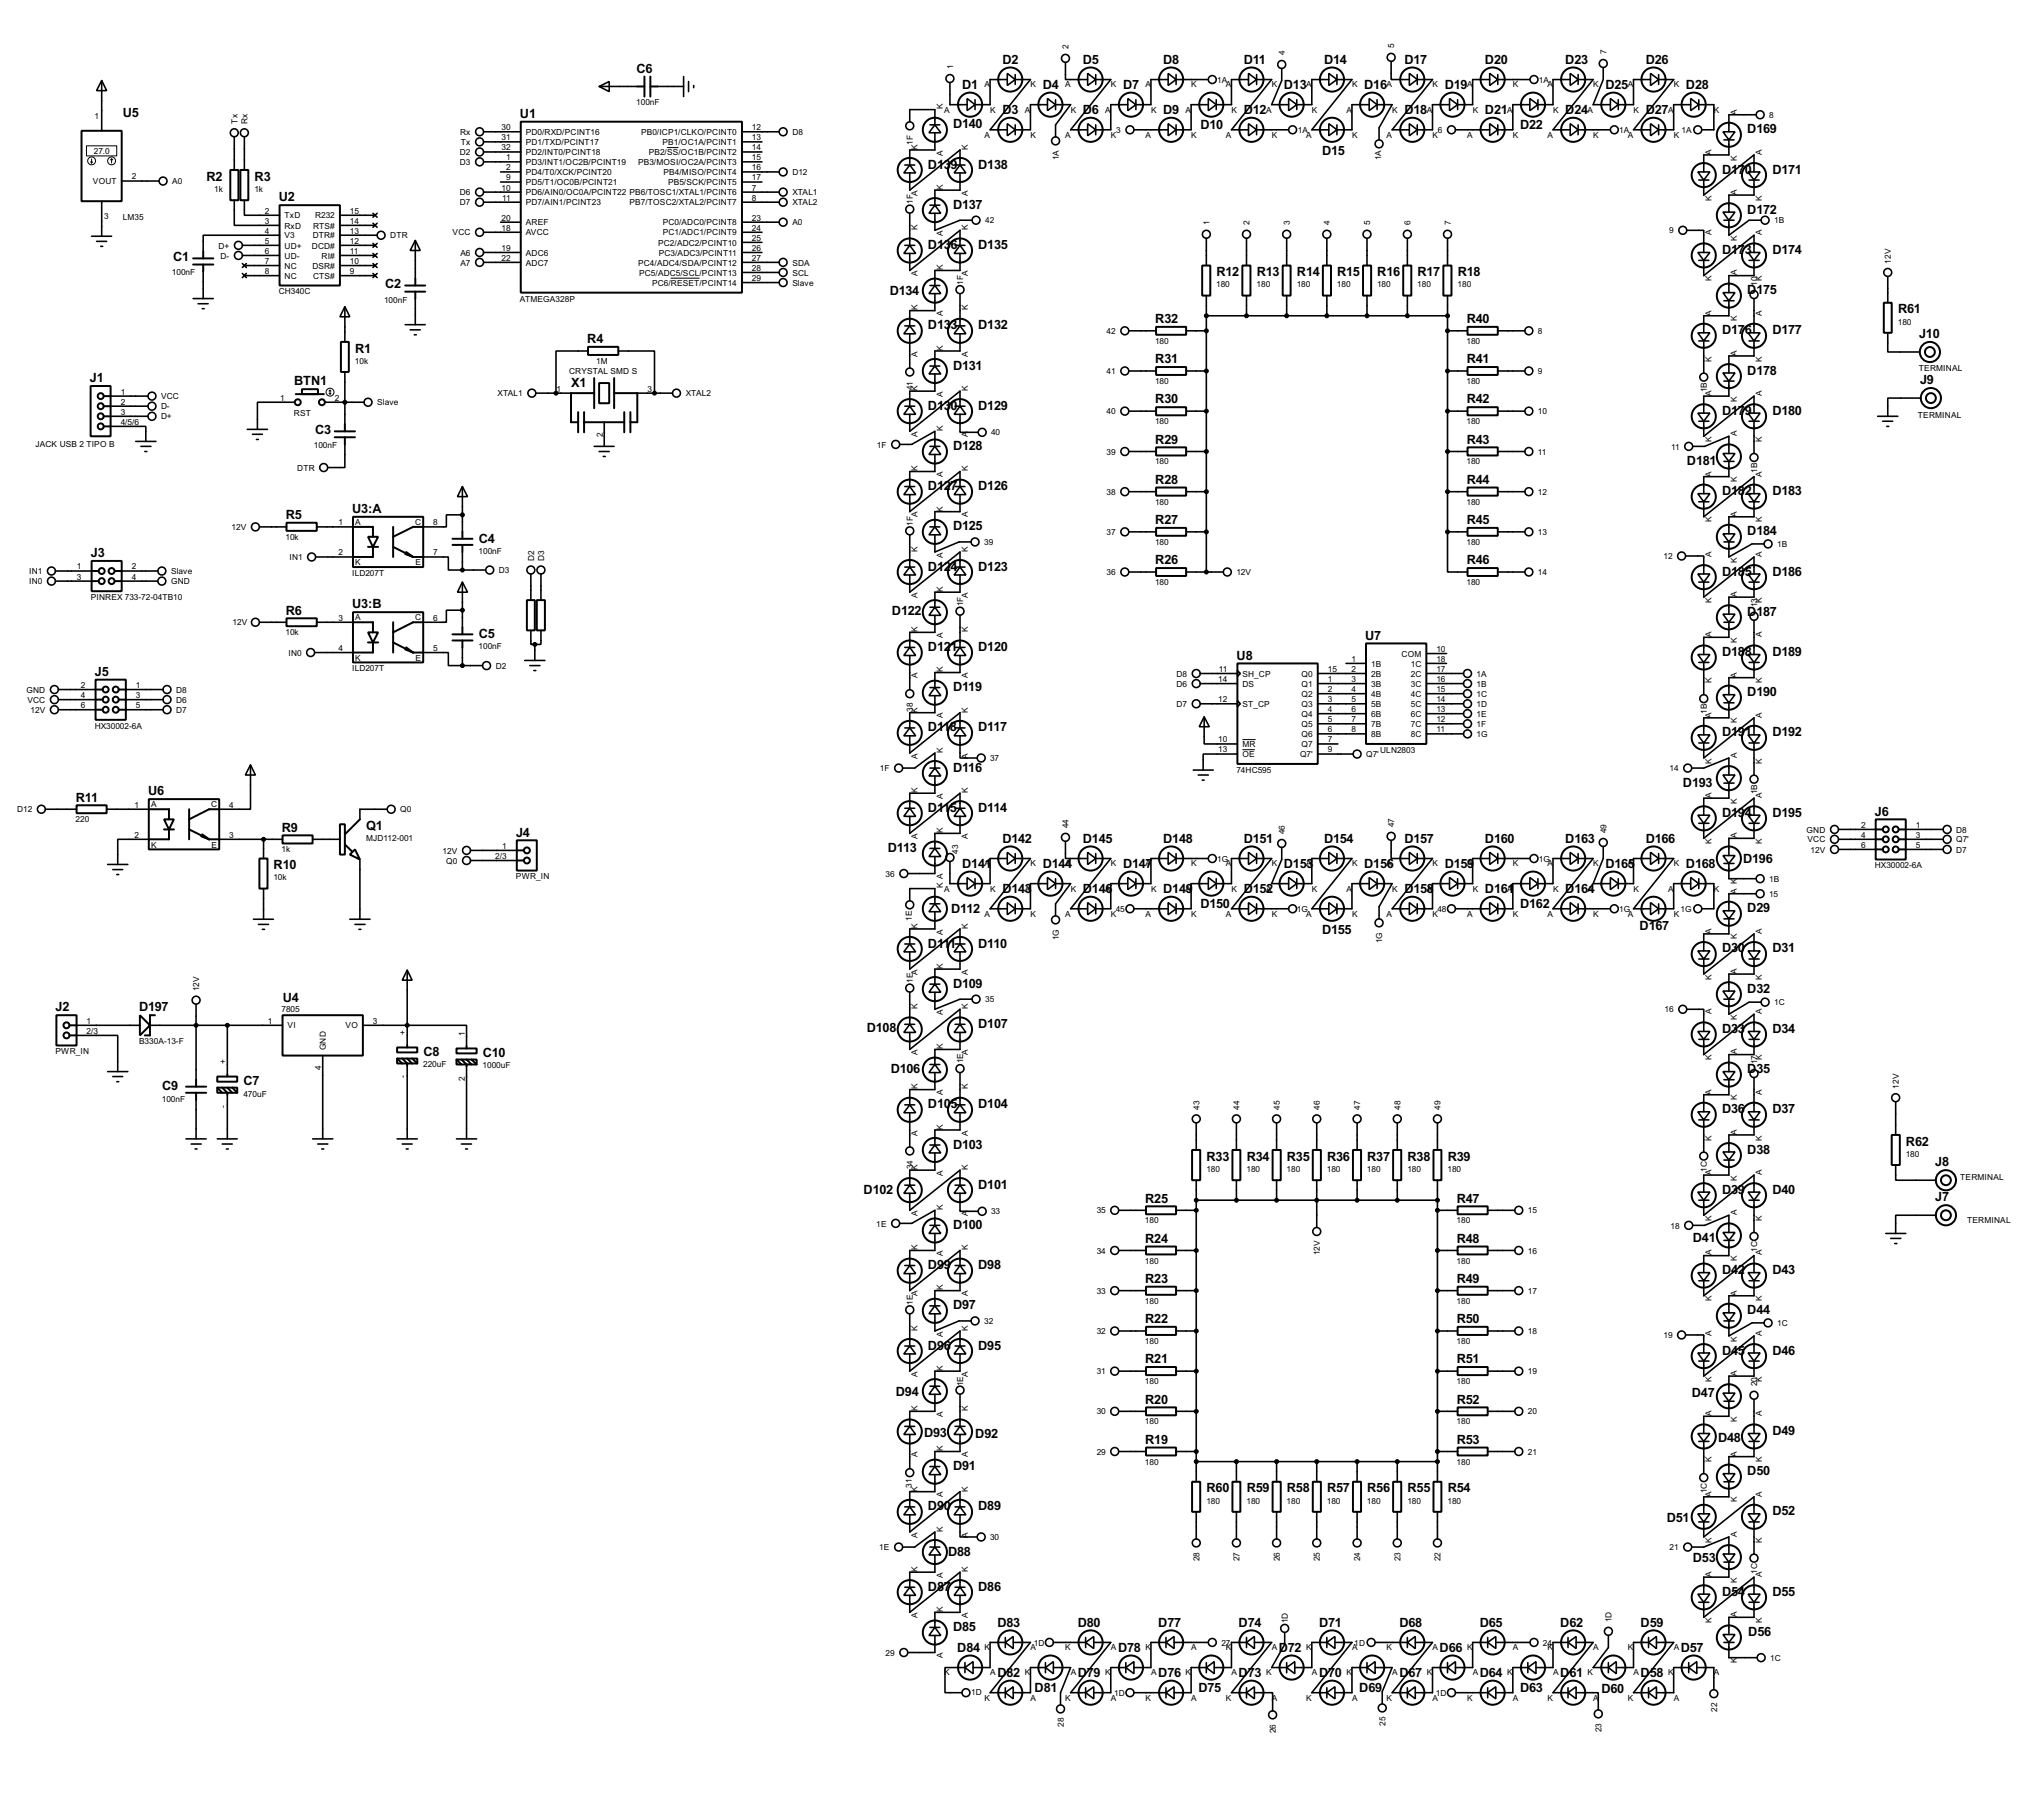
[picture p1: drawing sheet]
<svg xmlns="http://www.w3.org/2000/svg" width="510mm" height="460mm" viewBox="0 0 510 460" stroke-linecap="round" stroke-linejoin="round" font-family="sans-serif">
<defs><g id="words">
<g font-size="3.6">
<text x="253.3" y="16.1">D2</text>
<text x="273.7" y="16.1">D5</text>
<text x="294" y="16.1">D8</text>
<text x="314.3" y="16.1">D11</text>
<text x="334.6" y="16.1">D14</text>
<text x="354.9" y="16.1">D17</text>
<text x="375.3" y="16.1">D20</text>
<text x="395.6" y="16.1">D23</text>
<text x="415.9" y="16.1">D26</text>
<text x="160.9" y="18.4">C6</text>
<text x="243.2" y="22.5">D1</text>
<text x="263.5" y="22.5">D4</text>
<text x="283.8" y="22.5">D7</text>
<text x="324.5" y="22.5">D13</text>
<text x="344.8" y="22.5">D16</text>
<text x="365.1" y="22.5">D19</text>
<text x="405.7" y="22.5">D25</text>
<text x="426.1" y="22.5">D28</text>
<text x="31.1" y="29.6">U5</text>
<text x="131.4" y="29.8">U1</text>
<text x="253.3" y="28.8">D3</text>
<text x="273.7" y="28.8">D6</text>
<text x="294" y="28.8">D9</text>
<text x="314.3" y="28.8">D12</text>
<text x="354.9" y="28.8">D18</text>
<text x="375.3" y="28.8">D21</text>
<text x="395.6" y="28.8">D24</text>
<text x="415.9" y="28.8">D27</text>
<text x="240.9" y="32.5">D140</text>
<text x="303.4" y="32.6">D10</text>
<text x="384.2" y="32.6">D22</text>
<text x="441.6" y="33.7">D169</text>
<text x="334.1" y="39.2">D15</text>
<text x="52.2" y="45.7">R2</text>
<text x="64.4" y="45.7">R3</text>
<text x="234.5" y="42.6">D139</text>
<text x="247.2" y="42.6">D138</text>
<text x="435.2" y="43.8">D170</text>
<text x="447.9" y="43.8">D171</text>
<text x="70.5" y="50.9">U2</text>
<text x="240.9" y="52.8">D137</text>
<text x="441.6" y="54.1">D172</text>
<text x="43.8" y="65.9">C1</text>
<text x="234.5" y="62.9">D136</text>
<text x="247.2" y="62.9">D135</text>
<text x="435.2" y="64.2">D173</text>
<text x="447.9" y="64.2">D174</text>
<text x="307.4" y="69.8">R12</text>
<text x="317.6" y="69.8">R13</text>
<text x="327.8" y="69.8">R14</text>
<text x="337.9" y="69.8">R15</text>
<text x="348.1" y="69.8">R16</text>
<text x="358.2" y="69.8">R17</text>
<text x="368.4" y="69.8">R18</text>
<text x="97.4" y="72.8">C2</text>
<text x="224.9" y="74.6">D134</text>
<text x="441.6" y="74.3">D175</text>
<text x="234.5" y="83.3">D133</text>
<text x="247.2" y="83.3">D132</text>
<text x="292" y="81.7">R32</text>
<text x="370.7" y="81.7">R40</text>
<text x="479.7" y="79.2">R61</text>
<text x="89.8" y="89.1">R1</text>
<text x="148.4" y="86.7">R4</text>
<text x="435.2" y="84.5">D176</text>
<text x="447.9" y="84.5">D177</text>
<text x="485" y="85.4">J10</text>
<text x="240.9" y="93.4">D131</text>
<text x="292" y="91.8">R31</text>
<text x="370.7" y="91.8">R41</text>
<text x="441.6" y="94.6">D178</text>
<text x="22.7" y="96.6">J1</text>
<text x="74.3" y="97.4">BTN1</text>
<text x="144.4" y="97.7">X1</text>
<text x="292" y="102">R30</text>
<text x="370.7" y="102">R42</text>
<text x="485.2" y="97.1">J9</text>
<text x="234.5" y="103.6">D130</text>
<text x="247.2" y="103.6">D129</text>
<text x="435.2" y="104.9">D179</text>
<text x="447.9" y="104.9">D180</text>
<text x="79.6" y="109.7">C3</text>
<text x="240.9" y="113.7">D128</text>
<text x="292" y="112.1">R29</text>
<text x="370.7" y="112.1">R43</text>
<text x="426.3" y="117.6">D181</text>
<text x="234.5" y="123.9">D127</text>
<text x="247.2" y="123.9">D126</text>
<text x="292" y="122.3">R28</text>
<text x="370.7" y="122.3">R44</text>
<text x="435.2" y="125.2">D182</text>
<text x="447.9" y="125.2">D183</text>
<text x="72.2" y="131.2">R5</text>
<text x="89" y="129.7">U3:A</text>
<text x="121" y="137.1">C4</text>
<text x="240.9" y="134.1">D125</text>
<text x="292" y="132.5">R27</text>
<text x="370.7" y="132.5">R45</text>
<text x="441.6" y="135.3">D184</text>
<text x="23" y="140.8">J3</text>
<text x="292" y="142.6">R26</text>
<text x="370.7" y="142.6">R46</text>
<text x="234.5" y="144.2">D124</text>
<text x="247.2" y="144.2">D123</text>
<text x="435.2" y="145.4">D185</text>
<text x="447.9" y="145.4">D186</text>
<text x="72.2" y="155.3">R6</text>
<text x="89" y="153.8">U3:B</text>
<text x="225.4" y="155.4">D122</text>
<text x="441.6" y="155.7">D187</text>
<text x="121" y="161.2">C5</text>
<text x="345" y="161.6">U7</text>
<text x="234.5" y="164.5">D121</text>
<text x="247.2" y="164.5">D120</text>
<text x="312.5" y="166.7">U8</text>
<text x="435.2" y="165.8">D188</text>
<text x="447.9" y="165.8">D189</text>
<text x="24" y="170.8">J5</text>
<text x="240.9" y="174.7">D119</text>
<text x="441.6" y="176">D190</text>
<text x="234.5" y="184.9">D118</text>
<text x="247.2" y="184.9">D117</text>
<text x="435.2" y="186.1">D191</text>
<text x="447.9" y="186.1">D192</text>
<text x="240.9" y="195">D116</text>
<text x="19.2" y="202.6">R11</text>
<text x="37.4" y="201">U6</text>
<text x="425.3" y="198.8">D193</text>
<text x="92.6" y="209.8">Q1</text>
<text x="234.5" y="205.2">D115</text>
<text x="247.2" y="205.2">D114</text>
<text x="435.2" y="206.5">D194</text>
<text x="447.9" y="206.5">D195</text>
<text x="473.8" y="206.1">J6</text>
<text x="71.2" y="210.2">R9</text>
<text x="130.4" y="211.4">J4</text>
<text x="224.4" y="215.3">D113</text>
<text x="253.3" y="213">D142</text>
<text x="273.7" y="213">D145</text>
<text x="294" y="213">D148</text>
<text x="314.3" y="213">D151</text>
<text x="334.6" y="213">D154</text>
<text x="354.9" y="213">D157</text>
<text x="375.3" y="213">D160</text>
<text x="395.6" y="213">D163</text>
<text x="415.9" y="213">D166</text>
<text x="69.2" y="219.7">R10</text>
<text x="243.2" y="219.3">D141</text>
<text x="263.5" y="219.3">D144</text>
<text x="283.8" y="219.3">D147</text>
<text x="324.5" y="219.3">D153</text>
<text x="344.8" y="219.3">D156</text>
<text x="365.1" y="219.3">D159</text>
<text x="405.7" y="219.3">D165</text>
<text x="426.1" y="219.3">D168</text>
<text x="440.5" y="218.1">D196</text>
<text x="253.3" y="225.7">D143</text>
<text x="273.7" y="225.7">D146</text>
<text x="294" y="225.7">D149</text>
<text x="314.3" y="225.7">D152</text>
<text x="354.9" y="225.7">D158</text>
<text x="375.3" y="225.7">D161</text>
<text x="395.6" y="225.7">D164</text>
<text x="240.4" y="230.8">D112</text>
<text x="303.4" y="229.5">D150</text>
<text x="384.2" y="229.5">D162</text>
<text x="441.6" y="230.6">D29</text>
<text x="234.5" y="239.5">D111</text>
<text x="247.2" y="239.5">D110</text>
<text x="334.1" y="236.1">D155</text>
<text x="414.4" y="235.1">D167</text>
<text x="435.2" y="240.7">D30</text>
<text x="447.9" y="240.7">D31</text>
<text x="240.9" y="249.6">D109</text>
<text x="441.6" y="250.9">D32</text>
<text x="14.1" y="255.6">J2</text>
<text x="35.2" y="255.6">D197</text>
<text x="71.5" y="253.2">U4</text>
<text x="219.1" y="260.8">D108</text>
<text x="247.2" y="259.8">D107</text>
<text x="435.2" y="261.1">D33</text>
<text x="447.9" y="261.1">D34</text>
<text x="107" y="266.9">C8</text>
<text x="122" y="267.2">C10</text>
<text x="41" y="275.5">C9</text>
<text x="61.6" y="274.3">C7</text>
<text x="225.1" y="271.2">D106</text>
<text x="441.6" y="271.2">D35</text>
<text x="234.5" y="280.1">D105</text>
<text x="247.2" y="280.1">D104</text>
<text x="435.2" y="281.4">D36</text>
<text x="447.9" y="281.4">D37</text>
<text x="240.9" y="290.3">D103</text>
<text x="304.9" y="293.3">R33</text>
<text x="315.1" y="293.3">R34</text>
<text x="325.2" y="293.3">R35</text>
<text x="335.4" y="293.3">R36</text>
<text x="345.5" y="293.3">R37</text>
<text x="355.7" y="293.3">R38</text>
<text x="365.9" y="293.3">R39</text>
<text x="441.6" y="291.5">D38</text>
<text x="481.7" y="289.5">R62</text>
<text x="489.1" y="294.8">J8</text>
<text x="218.3" y="301.7">D102</text>
<text x="247.2" y="300.4">D101</text>
<text x="289.4" y="303.9">R25</text>
<text x="368.2" y="303.9">R47</text>
<text x="435.2" y="301.7">D39</text>
<text x="447.9" y="301.7">D40</text>
<text x="489.1" y="303.6">J7</text>
<text x="240.9" y="310.6">D100</text>
<text x="289.4" y="314.1">R24</text>
<text x="368.2" y="314.1">R48</text>
<text x="427.8" y="313.9">D41</text>
<text x="234.5" y="320.8">D99</text>
<text x="247.2" y="320.8">D98</text>
<text x="435.2" y="322">D42</text>
<text x="447.9" y="322">D43</text>
<text x="289.4" y="324.2">R23</text>
<text x="368.2" y="324.2">R49</text>
<text x="240.9" y="330.9">D97</text>
<text x="289.4" y="334.4">R22</text>
<text x="368.2" y="334.4">R50</text>
<text x="441.6" y="332.2">D44</text>
<text x="234.5" y="341.1">D96</text>
<text x="247.2" y="341.1">D95</text>
<text x="289.4" y="344.5">R21</text>
<text x="368.2" y="344.5">R51</text>
<text x="435.2" y="342.3">D45</text>
<text x="447.9" y="342.3">D46</text>
<text x="226.4" y="352.8">D94</text>
<text x="427.6" y="353">D47</text>
<text x="289.4" y="354.7">R20</text>
<text x="368.2" y="354.7">R52</text>
<text x="233.5" y="363.2">D93</text>
<text x="246.5" y="363.4">D92</text>
<text x="289.4" y="364.9">R19</text>
<text x="368.2" y="364.9">R53</text>
<text x="434.2" y="364.4">D48</text>
<text x="447.9" y="362.7">D49</text>
<text x="240.9" y="371.6">D91</text>
<text x="304.9" y="377.1">R60</text>
<text x="315.1" y="377.1">R59</text>
<text x="325.2" y="377.1">R58</text>
<text x="335.4" y="377.1">R57</text>
<text x="345.5" y="377.1">R56</text>
<text x="355.7" y="377.1">R55</text>
<text x="365.9" y="377.1">R54</text>
<text x="441.6" y="372.8">D50</text>
<text x="234.5" y="381.7">D90</text>
<text x="247.2" y="381.7">D89</text>
<text x="447.9" y="383">D52</text>
<text x="421.2" y="384.5">D51</text>
<text x="239.6" y="393.1">D88</text>
<text x="427.8" y="394.7">D53</text>
<text x="234.5" y="402">D87</text>
<text x="247.2" y="402">D86</text>
<text x="435.2" y="403.3">D54</text>
<text x="447.9" y="403.3">D55</text>
<text x="240.9" y="412.2">D85</text>
<text x="252.1" y="411.1">D83</text>
<text x="272.4" y="411.1">D80</text>
<text x="292.7" y="411.1">D77</text>
<text x="313" y="411.1">D74</text>
<text x="333.4" y="411.1">D71</text>
<text x="353.7" y="411.1">D68</text>
<text x="374" y="411.1">D65</text>
<text x="394.3" y="411.1">D62</text>
<text x="414.6" y="411.1">D59</text>
<text x="441.8" y="413.5">D56</text>
<text x="241.9" y="417.4">D84</text>
<text x="282.6" y="417.4">D78</text>
<text x="323.2" y="417.4">D72</text>
<text x="363.8" y="417.4">D66</text>
<text x="424.8" y="417.4">D57</text>
<text x="252.1" y="423.8">D82</text>
<text x="272.4" y="423.8">D79</text>
<text x="292.7" y="423.8">D76</text>
<text x="313" y="423.8">D73</text>
<text x="333.4" y="423.8">D70</text>
<text x="353.7" y="423.8">D67</text>
<text x="374" y="423.8">D64</text>
<text x="394.3" y="423.8">D61</text>
<text x="414.6" y="423.8">D58</text>
<text x="261.5" y="427.6">D81</text>
<text x="302.9" y="427.6">D75</text>
<text x="343.5" y="427.6">D69</text>
<text x="384.2" y="427.6">D63</text>
<text x="404.7" y="427.9">D60</text>
</g>
<g font-size="2.4">
<text x="240.9" y="17.6" transform="rotate(-90 240.9 17.6)">1</text>
<text x="270.1" y="12.5" transform="rotate(-90 270.1 12.5)">2</text>
<text x="324.7" y="14" transform="rotate(-90 324.7 14)">4</text>
<text x="352.4" y="12.2" transform="rotate(-90 352.4 12.2)">5</text>
<text x="405.9" y="13.7" transform="rotate(-90 405.9 13.7)">7</text>
<text x="248.8" y="22.1">A</text>
<text x="260.4" y="22.1">K</text>
<text x="269.1" y="22.1">A</text>
<text x="280.7" y="22.1">K</text>
<text x="289.4" y="22.1">A</text>
<text x="301" y="22.1">K</text>
<text x="307.6" y="20.9">1A</text>
<text x="309.8" y="22.1">A</text>
<text x="321.4" y="22.1">K</text>
<text x="330.1" y="22.1">A</text>
<text x="341.7" y="22.1">K</text>
<text x="350.4" y="22.1">A</text>
<text x="362" y="22.1">K</text>
<text x="370.7" y="22.1">A</text>
<text x="382.3" y="22.1">K</text>
<text x="388.9" y="20.9">1A</text>
<text x="391" y="22.1">A</text>
<text x="402.6" y="22.1">K</text>
<text x="411.4" y="22.1">A</text>
<text x="423" y="22.1">K</text>
<text x="160.8" y="26.7">100nF</text>
<text x="238.3" y="27.7" transform="rotate(-90 238.3 27.7)">K</text>
<text x="238.6" y="28.4">A</text>
<text x="250.2" y="28.4">K</text>
<text x="259" y="28.4">A</text>
<text x="270.6" y="28.4">K</text>
<text x="279.3" y="28.4">A</text>
<text x="290.9" y="28.4">K</text>
<text x="299.6" y="28.4">A</text>
<text x="311.2" y="28.4">K</text>
<text x="319.9" y="28.4">A</text>
<text x="331.5" y="28.4">K</text>
<text x="340.2" y="28.4">A</text>
<text x="351.8" y="28.4">K</text>
<text x="360.6" y="28.4">A</text>
<text x="372.2" y="28.4">K</text>
<text x="380.9" y="28.4">A</text>
<text x="392.5" y="28.4">K</text>
<text x="401.2" y="28.4">A</text>
<text x="412.8" y="28.4">K</text>
<text x="421.5" y="28.4">A</text>
<text x="433.1" y="28.4">K</text>
<text x="438.9" y="29" transform="rotate(-90 438.9 29)">A</text>
<text x="447.1" y="29.8">8</text>
<text x="23.9" y="30.1">1</text>
<text x="60" y="31.2" transform="rotate(-90 60 31.2)">Tx</text>
<text x="62.6" y="31.2" transform="rotate(-90 62.6 31.2)">Rx</text>
<text x="116.3" y="34.1">Rx</text>
<text x="126.8" y="35.4">31</text>
<text x="126.8" y="32.9">30</text>
<text x="132.9" y="34.1">PD0/RXD/PCINT16</text>
<text x="162" y="34.1">PB0/ICP1/CLKO/PCINT0</text>
<text x="190" y="32.9">12</text>
<text x="190" y="35.4">13</text>
<text x="200.2" y="34.1">D8</text>
<text x="248.8" y="34.8">A</text>
<text x="260.4" y="34.8">K</text>
<text x="269.1" y="34.8">A</text>
<text x="280.7" y="34.8">K</text>
<text x="282.1" y="33.6">3</text>
<text x="289.4" y="34.8">A</text>
<text x="301" y="34.8">K</text>
<text x="309.8" y="34.8">A</text>
<text x="321.4" y="34.8">K</text>
<text x="328" y="33.6">1A</text>
<text x="330.1" y="34.8">A</text>
<text x="341.7" y="34.8">K</text>
<text x="350.4" y="34.8">A</text>
<text x="362" y="34.8">K</text>
<text x="363.4" y="33.6">6</text>
<text x="370.7" y="34.8">A</text>
<text x="382.3" y="34.8">K</text>
<text x="391" y="34.8">A</text>
<text x="402.6" y="34.8">K</text>
<text x="409.2" y="33.6">1A</text>
<text x="411.4" y="34.8">A</text>
<text x="423" y="34.8">K</text>
<text x="424.9" y="33.6">1A</text>
<text x="23.7" y="38.9">27.0</text>
<text x="116.2" y="39.2">D2</text>
<text x="116.2" y="41.7">D3</text>
<text x="116.5" y="36.7">Tx</text>
<text x="126.8" y="38">32</text>
<text x="127.9" y="40.5">1</text>
<text x="132.9" y="41.7">PD3/INT1/OC2B/PCINT19</text>
<text x="132.9" y="39.2">PD2/INT0/PCINT18</text>
<text x="132.9" y="36.7">PD1/TXD/PCINT17</text>
<text x="161.2" y="41.7">PB3/MOSI/OC2A/PCINT3</text>
<text x="163.9" y="39.2">PB2/SS/OC1B/PCINT2</text>
<text x="167.4" y="36.7">PB1/OC1A/PCINT1</text>
<text x="190" y="40.5">15</text>
<text x="190" y="38">14</text>
<text x="230.7" y="36.6" transform="rotate(-90 230.7 36.6)">1F</text>
<text x="231.9" y="37.9" transform="rotate(-90 231.9 37.9)">K</text>
<text x="238.3" y="39.3" transform="rotate(-90 238.3 39.3)">A</text>
<text x="244.6" y="37.9" transform="rotate(-90 244.6 37.9)">K</text>
<text x="267.6" y="40.5" transform="rotate(-90 267.6 40.5)">1A</text>
<text x="349.1" y="40.5" transform="rotate(-90 349.1 40.5)">1A</text>
<text x="432.6" y="39.1" transform="rotate(-90 432.6 39.1)">A</text>
<text x="438.9" y="40.6" transform="rotate(-90 438.9 40.6)">K</text>
<text x="445.3" y="39.1" transform="rotate(-90 445.3 39.1)">A</text>
<text x="23.5" y="46.6">VOUT</text>
<text x="33.3" y="45.3">2</text>
<text x="43.5" y="46.6">A0</text>
<text x="127.9" y="45.6">9</text>
<text x="127.9" y="43">2</text>
<text x="132.9" y="46.8">PD5/T1/OC0B/PCINT21</text>
<text x="132.9" y="44.3">PD4/T0/XCK/PCINT20</text>
<text x="167.7" y="44.3">PB4/MISO/PCINT4</text>
<text x="168.8" y="46.8">PB5/SCK/PCINT5</text>
<text x="190" y="43">16</text>
<text x="190" y="45.6">17</text>
<text x="200.2" y="44.3">D12</text>
<text x="54.2" y="48.5">1k</text>
<text x="64.3" y="48.5">1k</text>
<text x="116.2" y="49.4">D6</text>
<text x="116.2" y="51.9">D7</text>
<text x="126.8" y="48.1">10</text>
<text x="126.9" y="50.7">11</text>
<text x="132.9" y="49.4">PD6/AIN0/OC0A/PCINT22 PB6/TOSC1/XTAL1/PCINT6</text>
<text x="132.9" y="51.9">PD7/AIN1/PCINT23</text>
<text x="159.1" y="51.9">PB7/TOSC2/XTAL2/PCINT7</text>
<text x="190" y="50.7">8</text>
<text x="190" y="48.1">7</text>
<text x="200.2" y="49.4">XTAL1</text>
<text x="200.2" y="51.9">XTAL2</text>
<text x="230.7" y="51.6" transform="rotate(-90 230.7 51.6)">1F</text>
<text x="231.9" y="49.5" transform="rotate(-90 231.9 49.5)">A</text>
<text x="238.3" y="48" transform="rotate(-90 238.3 48)">K</text>
<text x="244.6" y="49.5" transform="rotate(-90 244.6 49.5)">A</text>
<text x="432.6" y="50.7" transform="rotate(-90 432.6 50.7)">K</text>
<text x="438.9" y="49.3" transform="rotate(-90 438.9 49.3)">A</text>
<text x="445.3" y="50.7" transform="rotate(-90 445.3 50.7)">K</text>
<text x="26.3" y="55.4">3</text>
<text x="31" y="55.6">LM35</text>
<text x="67" y="54">2</text>
<text x="67" y="56.5">3</text>
<text x="67" y="59.1">4</text>
<text x="71.9" y="55.2">TxD</text>
<text x="71.9" y="57.8">RxD</text>
<text x="79.1" y="57.8">RTS#</text>
<text x="79.6" y="55.2">R232</text>
<text x="88.4" y="54">15</text>
<text x="88.4" y="56.5">14</text>
<text x="88.4" y="59.1">13</text>
<text x="114.4" y="59.5">VCC</text>
<text x="126.8" y="58.3">18</text>
<text x="126.8" y="55.7">20</text>
<text x="132.9" y="59.5">AVCC</text>
<text x="132.9" y="57">AREF</text>
<text x="167.5" y="59.5">PC1/ADC1/PCINT9</text>
<text x="167.5" y="57">PC0/ADC0/PCINT8</text>
<text x="190" y="58.3">24</text>
<text x="190" y="55.7">23</text>
<text x="200.2" y="57">A0</text>
<text x="231.9" y="58.2" transform="rotate(-90 231.9 58.2)">K</text>
<text x="238.3" y="59.6" transform="rotate(-90 238.3 59.6)">A</text>
<text x="244.6" y="58.2" transform="rotate(-90 244.6 58.2)">K</text>
<text x="249" y="56.4">42</text>
<text x="305.7" y="57" transform="rotate(-90 305.7 57)">1</text>
<text x="315.8" y="57" transform="rotate(-90 315.8 57)">2</text>
<text x="326" y="57" transform="rotate(-90 326 57)">3</text>
<text x="336.1" y="57" transform="rotate(-90 336.1 57)">4</text>
<text x="346.3" y="57" transform="rotate(-90 346.3 57)">5</text>
<text x="356.5" y="57" transform="rotate(-90 356.5 57)">6</text>
<text x="366.6" y="57" transform="rotate(-90 366.6 57)">7</text>
<text x="421.8" y="59">9</text>
<text x="432.5" y="59.4" transform="rotate(-90 432.5 59.4)">A</text>
<text x="445.2" y="59.4" transform="rotate(-90 445.2 59.4)">A</text>
<text x="448.4" y="56.4">1B</text>
<text x="55.2" y="62.8">D+</text>
<text x="55.7" y="65.4">D-</text>
<text x="67" y="61.6">5</text>
<text x="67" y="64.2">6</text>
<text x="71.9" y="60.2">V3</text>
<text x="71.9" y="62.8">UD+</text>
<text x="71.9" y="65.4">UD-</text>
<text x="78.8" y="62.8">DCD#</text>
<text x="79" y="60.2">DTR#</text>
<text x="81.3" y="65.4">RI#</text>
<text x="88.4" y="61.6">12</text>
<text x="88.4" y="64.2">11</text>
<text x="98.6" y="60.2">DTR</text>
<text x="116.3" y="64.6">A6</text>
<text x="126.8" y="63.4">19</text>
<text x="126.8" y="65.9">22</text>
<text x="132.9" y="64.6">ADC6</text>
<text x="166.3" y="62.1">PC2/ADC2/PCINT10</text>
<text x="166.5" y="64.6">PC3/ADC3/PCINT11</text>
<text x="190" y="65.9">27</text>
<text x="190" y="63.4">26</text>
<text x="190" y="60.8">25</text>
<text x="438.9" y="60.9" transform="rotate(-90 438.9 60.9)">K</text>
<text x="43.5" y="69.6">100nF</text>
<text x="67" y="66.7">7</text>
<text x="67" y="69.2">8</text>
<text x="71.9" y="67.9">NC</text>
<text x="71.9" y="70.5">NC</text>
<text x="78.9" y="67.9">DSR#</text>
<text x="79.1" y="70.5">CTS#</text>
<text x="88.4" y="66.7">10</text>
<text x="88.4" y="69.2">9</text>
<text x="116.3" y="67.1">A7</text>
<text x="132.9" y="67.1">ADC7</text>
<text x="161.3" y="67.1">PC4/ADC4/SDA/PCINT12</text>
<text x="161.5" y="69.7">PC5/ADC5/SCL/PCINT13</text>
<text x="190" y="71">29</text>
<text x="190" y="68.4">28</text>
<text x="200.2" y="69.7">SCL</text>
<text x="200.2" y="67.1">SDA</text>
<text x="231.9" y="69.8" transform="rotate(-90 231.9 69.8)">A</text>
<text x="238.3" y="68.3" transform="rotate(-90 238.3 68.3)">K</text>
<text x="243.4" y="71.9" transform="rotate(-90 243.4 71.9)">1F</text>
<text x="244.6" y="69.8" transform="rotate(-90 244.6 69.8)">A</text>
<text x="432.6" y="71.1" transform="rotate(-90 432.6 71.1)">K</text>
<text x="438.9" y="69.6" transform="rotate(-90 438.9 69.6)">A</text>
<text x="445.3" y="71.1" transform="rotate(-90 445.3 71.1)">K</text>
<text x="477.8" y="66.6" transform="rotate(-90 477.8 66.6)">12V</text>
<text x="70.4" y="74.4">CH340C</text>
<text x="97.1" y="76.5">100nF</text>
<text x="131.4" y="76.2">ATMEGA328P</text>
<text x="164.8" y="72.2">PC6/RESET/PCINT14</text>
<text x="200.2" y="72.2">Slave</text>
<text x="307.4" y="72.7">180</text>
<text x="317.6" y="72.7">180</text>
<text x="327.7" y="72.7">180</text>
<text x="337.9" y="72.7">180</text>
<text x="348" y="72.7">180</text>
<text x="358.2" y="72.7">180</text>
<text x="368.3" y="72.7">180</text>
<text x="444.1" y="72.1" transform="rotate(-90 444.1 72.1)">10</text>
<text x="231.9" y="78.5" transform="rotate(-90 231.9 78.5)">K</text>
<text x="238.3" y="79.9" transform="rotate(-90 238.3 79.9)">A</text>
<text x="244.6" y="78.5" transform="rotate(-90 244.6 78.5)">K</text>
<text x="432.6" y="79.8" transform="rotate(-90 432.6 79.8)">A</text>
<text x="438.9" y="81.2" transform="rotate(-90 438.9 81.2)">K</text>
<text x="445.2" y="79.8" transform="rotate(-90 445.2 79.8)">A</text>
<text x="479.6" y="82">180</text>
<text x="238.3" y="88.7" transform="rotate(-90 238.3 88.7)">K</text>
<text x="279.7" y="84.4">42</text>
<text x="291.9" y="86.8">180</text>
<text x="370.6" y="86.8">180</text>
<text x="388.7" y="84.4">8</text>
<text x="438.9" y="89.9" transform="rotate(-90 438.9 89.9)">A</text>
<text x="89.7" y="92">10k</text>
<text x="143.8" y="94.5">CRYSTAL SMD S</text>
<text x="150.7" y="92">1M</text>
<text x="231.9" y="90.1" transform="rotate(-90 231.9 90.1)">A</text>
<text x="244.6" y="90.1" transform="rotate(-90 244.6 90.1)">A</text>
<text x="279.7" y="94.5">41</text>
<text x="388.7" y="94.5">9</text>
<text x="432.6" y="91.4" transform="rotate(-90 432.6 91.4)">K</text>
<text x="445.3" y="91.4" transform="rotate(-90 445.3 91.4)">K</text>
<text x="484.9" y="93.7">TERMINAL</text>
<text x="30.5" y="99.7">1</text>
<text x="40.7" y="100.9">VCC</text>
<text x="70.8" y="101.2">1</text>
<text x="84.7" y="101.2">2</text>
<text x="125.7" y="100.2">XTAL1</text>
<text x="140.6" y="98.9">1</text>
<text x="163.6" y="98.9">3</text>
<text x="173.3" y="100.2">XTAL2</text>
<text x="230.7" y="98.6" transform="rotate(-90 230.7 98.6)">41</text>
<text x="231.9" y="98.8" transform="rotate(-90 231.9 98.8)">K</text>
<text x="238.3" y="100.3" transform="rotate(-90 238.3 100.3)">A</text>
<text x="244.6" y="98.8" transform="rotate(-90 244.6 98.8)">K</text>
<text x="291.9" y="97.1">180</text>
<text x="370.6" y="97.1">180</text>
<text x="431.4" y="99.1" transform="rotate(-90 431.4 99.1)">1B</text>
<text x="432.5" y="100.1" transform="rotate(-90 432.5 100.1)">A</text>
<text x="438.9" y="101.5" transform="rotate(-90 438.9 101.5)">K</text>
<text x="445.2" y="100.1" transform="rotate(-90 445.2 100.1)">A</text>
<text x="30.5" y="102.3">2</text>
<text x="30.5" y="104.8">3</text>
<text x="30.5" y="107.3">4/5/6</text>
<text x="40.7" y="103.5">D-</text>
<text x="40.7" y="106">D+</text>
<text x="74.3" y="105.1">RST</text>
<text x="95.3" y="102.4">Slave</text>
<text x="279.7" y="104.7">40</text>
<text x="291.9" y="107.2">180</text>
<text x="370.6" y="107.2">180</text>
<text x="388.7" y="104.7">10</text>
<text x="484.7" y="105.7">TERMINAL</text>
<text x="8.9" y="113">JACK USB 2 TIPO B</text>
<text x="79.3" y="113.3">100nF</text>
<text x="152.3" y="110.4" transform="rotate(-90 152.3 110.4)">2</text>
<text x="221.6" y="113.1">1F</text>
<text x="231.9" y="110.4" transform="rotate(-90 231.9 110.4)">A</text>
<text x="238.3" y="109" transform="rotate(-90 238.3 109)">K</text>
<text x="244.6" y="110.4" transform="rotate(-90 244.6 110.4)">A</text>
<text x="250.5" y="110.1">40</text>
<text x="422.3" y="113.6">11</text>
<text x="432.5" y="111.7" transform="rotate(-90 432.5 111.7)">K</text>
<text x="438.9" y="110.2" transform="rotate(-90 438.9 110.2)">A</text>
<text x="445.2" y="111.7" transform="rotate(-90 445.2 111.7)">K</text>
<text x="75.1" y="119">DTR</text>
<text x="231.9" y="119.1" transform="rotate(-90 231.9 119.1)">K</text>
<text x="244.6" y="119.1" transform="rotate(-90 244.6 119.1)">K</text>
<text x="279.7" y="114.9">39</text>
<text x="291.9" y="117.4">180</text>
<text x="370.6" y="117.4">180</text>
<text x="388.7" y="114.9">11</text>
<text x="444.1" y="119.4" transform="rotate(-90 444.1 119.4)">1B</text>
<text x="238.3" y="120.6" transform="rotate(-90 238.3 120.6)">A</text>
<text x="279.7" y="125.1">38</text>
<text x="388.7" y="125.1">12</text>
<text x="432.5" y="120.4" transform="rotate(-90 432.5 120.4)">A</text>
<text x="438.9" y="121.9" transform="rotate(-90 438.9 121.9)">K</text>
<text x="445.2" y="120.4" transform="rotate(-90 445.2 120.4)">A</text>
<text x="231.9" y="130.7" transform="rotate(-90 231.9 130.7)">A</text>
<text x="238.3" y="129.3" transform="rotate(-90 238.3 129.3)">K</text>
<text x="244.6" y="130.7" transform="rotate(-90 244.6 130.7)">A</text>
<text x="291.9" y="127.5">180</text>
<text x="370.6" y="127.5">180</text>
<text x="438.9" y="130.6" transform="rotate(-90 438.9 130.6)">A</text>
<text x="58.5" y="134">12V</text>
<text x="72.2" y="136.4">10k</text>
<text x="85.5" y="132.7">1</text>
<text x="89.8" y="132.6">A</text>
<text x="104.9" y="132.6">C</text>
<text x="109.5" y="132.7">8</text>
<text x="230.7" y="132.9" transform="rotate(-90 230.7 132.9)">1F</text>
<text x="248.7" y="137.8">39</text>
<text x="279.7" y="135.2">37</text>
<text x="291.9" y="137.6">180</text>
<text x="370.6" y="137.6">180</text>
<text x="388.7" y="135.2">13</text>
<text x="432.5" y="132" transform="rotate(-90 432.5 132)">K</text>
<text x="445.3" y="132" transform="rotate(-90 445.3 132)">K</text>
<text x="19.5" y="143.9">1</text>
<text x="33.3" y="143.9">2</text>
<text x="73.2" y="141.6">IN1</text>
<text x="85.5" y="140.4">2</text>
<text x="89.8" y="142.8">K</text>
<text x="105" y="142.8">E</text>
<text x="109.5" y="140.4">7</text>
<text x="121" y="140">100nF</text>
<text x="134.9" y="141.7" transform="rotate(-90 134.9 141.7)">D2</text>
<text x="137.5" y="141.7" transform="rotate(-90 137.5 141.7)">D3</text>
<text x="231.9" y="139.5" transform="rotate(-90 231.9 139.5)">K</text>
<text x="238.3" y="140.9" transform="rotate(-90 238.3 140.9)">A</text>
<text x="244.6" y="139.5" transform="rotate(-90 244.6 139.5)">K</text>
<text x="420.4" y="141.3">12</text>
<text x="432.6" y="140.7" transform="rotate(-90 432.6 140.7)">A</text>
<text x="438.9" y="142.2" transform="rotate(-90 438.9 142.2)">K</text>
<text x="445.3" y="140.7" transform="rotate(-90 445.3 140.7)">A</text>
<text x="449.1" y="138.3">1B</text>
<text x="7.4" y="145.1">IN1</text>
<text x="7.4" y="147.7">IN0</text>
<text x="19.5" y="146.5">3</text>
<text x="33.3" y="146.5">4</text>
<text x="43.2" y="145.1">Slave</text>
<text x="43.2" y="147.7">GND</text>
<text x="89" y="145.6">ILD207T</text>
<text x="126" y="144.9">D3</text>
<text x="238.3" y="149.6" transform="rotate(-90 238.3 149.6)">K</text>
<text x="279.7" y="145.3">36</text>
<text x="291.9" y="147.9">180</text>
<text x="312.5" y="145.3">12V</text>
<text x="370.6" y="147.9">180</text>
<text x="388.7" y="145.3">14</text>
<text x="22.9" y="151.7">PINREX 733-72-04TB10</text>
<text x="231.9" y="151.1" transform="rotate(-90 231.9 151.1)">A</text>
<text x="243.4" y="153.2" transform="rotate(-90 243.4 153.2)">1F</text>
<text x="244.6" y="151.1" transform="rotate(-90 244.6 151.1)">A</text>
<text x="432.5" y="152.3" transform="rotate(-90 432.5 152.3)">K</text>
<text x="438.9" y="150.9" transform="rotate(-90 438.9 150.9)">A</text>
<text x="444.1" y="153.5" transform="rotate(-90 444.1 153.5)">13</text>
<text x="445.2" y="152.3" transform="rotate(-90 445.2 152.3)">K</text>
<text x="58.8" y="158">12V</text>
<text x="72.2" y="160.6">10k</text>
<text x="85.5" y="156.9">3</text>
<text x="89.8" y="156.8">A</text>
<text x="104.9" y="156.8">C</text>
<text x="109.5" y="156.9">6</text>
<text x="231.9" y="159.8" transform="rotate(-90 231.9 159.8)">K</text>
<text x="238.3" y="161.2" transform="rotate(-90 238.3 161.2)">A</text>
<text x="244.6" y="159.8" transform="rotate(-90 244.6 159.8)">K</text>
<text x="432.5" y="161" transform="rotate(-90 432.5 161)">A</text>
<text x="445.2" y="161" transform="rotate(-90 445.2 161)">A</text>
<text x="72.9" y="165.7">IN0</text>
<text x="85.5" y="164.5">4</text>
<text x="89.8" y="167">K</text>
<text x="105" y="167">E</text>
<text x="109.5" y="164.5">5</text>
<text x="121" y="164.1">100nF</text>
<text x="341.6" y="167.2">1</text>
<text x="354.2" y="166">COM</text>
<text x="363" y="167.2">18</text>
<text x="363" y="164.8">10</text>
<text x="438.9" y="162.5" transform="rotate(-90 438.9 162.5)">K</text>
<text x="20.5" y="173.9">2</text>
<text x="34.3" y="173.9">1</text>
<text x="89" y="169.7">ILD207T</text>
<text x="125.3" y="169">D2</text>
<text x="231.9" y="171.4" transform="rotate(-90 231.9 171.4)">A</text>
<text x="238.3" y="169.9" transform="rotate(-90 238.3 169.9)">K</text>
<text x="244.6" y="171.4" transform="rotate(-90 244.6 171.4)">A</text>
<text x="297.3" y="171">D8</text>
<text x="297.3" y="173.6">D6</text>
<text x="307.9" y="172.4">14</text>
<text x="308" y="169.8">11</text>
<text x="314" y="171">SH_CP</text>
<text x="314" y="173.6">DS</text>
<text x="328.9" y="171">Q0</text>
<text x="328.9" y="173.6">Q1</text>
<text x="335.6" y="169.8">15</text>
<text x="335.6" y="172.4">1</text>
<text x="341.6" y="169.8">2</text>
<text x="341.6" y="172.4">3</text>
<text x="346.5" y="168.5">1B</text>
<text x="346.5" y="171">2B</text>
<text x="346.5" y="173.6">3B</text>
<text x="356.5" y="168.5">1C</text>
<text x="356.5" y="171">2C</text>
<text x="356.5" y="173.6">3C</text>
<text x="363" y="169.8">17</text>
<text x="363" y="172.4">16</text>
<text x="373.2" y="171">1A</text>
<text x="373.2" y="173.6">1B</text>
<text x="432.5" y="172.7" transform="rotate(-90 432.5 172.7)">K</text>
<text x="438.9" y="171.2" transform="rotate(-90 438.9 171.2)">A</text>
<text x="445.2" y="172.7" transform="rotate(-90 445.2 172.7)">K</text>
<text x="6.7" y="175">GND</text>
<text x="6.9" y="177.6">VCC</text>
<text x="20.5" y="176.4">4</text>
<text x="20.5" y="179">6</text>
<text x="34.3" y="176.4">3</text>
<text x="34.3" y="179">5</text>
<text x="44.5" y="175">D8</text>
<text x="44.5" y="177.6">D6</text>
<text x="230.7" y="179.9" transform="rotate(-90 230.7 179.9)">38</text>
<text x="297.3" y="178.7">D7</text>
<text x="307.9" y="177.5">12</text>
<text x="314" y="178.7">ST_CP</text>
<text x="328.9" y="176.1">Q2</text>
<text x="328.9" y="178.7">Q3</text>
<text x="335.6" y="174.9">2</text>
<text x="335.6" y="177.5">3</text>
<text x="335.6" y="179.9">4</text>
<text x="341.6" y="174.9">4</text>
<text x="341.6" y="177.5">5</text>
<text x="341.6" y="179.9">6</text>
<text x="346.5" y="176.1">4B</text>
<text x="346.5" y="178.7">5B</text>
<text x="356.5" y="176.1">4C</text>
<text x="356.5" y="178.7">5C</text>
<text x="363" y="174.9">15</text>
<text x="363" y="177.5">14</text>
<text x="363" y="179.9">13</text>
<text x="373.2" y="176.1">1C</text>
<text x="373.2" y="178.7">1D</text>
<text x="7.7" y="180.2">12V</text>
<text x="23.9" y="184.1">HX30002-6A</text>
<text x="44.5" y="180.2">D7</text>
<text x="231.9" y="180.1" transform="rotate(-90 231.9 180.1)">K</text>
<text x="238.3" y="181.5" transform="rotate(-90 238.3 181.5)">A</text>
<text x="244.6" y="180.1" transform="rotate(-90 244.6 180.1)">K</text>
<text x="328.9" y="181.2">Q4</text>
<text x="328.9" y="183.7">Q5</text>
<text x="335.6" y="182.5">5</text>
<text x="335.6" y="185.1">6</text>
<text x="341.6" y="182.5">7</text>
<text x="341.6" y="185.1">8</text>
<text x="346.5" y="181.2">6B</text>
<text x="346.5" y="183.7">7B</text>
<text x="356.5" y="181.2">6C</text>
<text x="356.5" y="183.7">7C</text>
<text x="363" y="182.5">12</text>
<text x="363" y="185.1">11</text>
<text x="373.2" y="181.2">1E</text>
<text x="373.2" y="183.7">1F</text>
<text x="431.4" y="180.5" transform="rotate(-90 431.4 180.5)">1B</text>
<text x="432.5" y="181.4" transform="rotate(-90 432.5 181.4)">A</text>
<text x="438.9" y="182.8" transform="rotate(-90 438.9 182.8)">K</text>
<text x="445.3" y="181.4" transform="rotate(-90 445.3 181.4)">A</text>
<text x="231.9" y="191.7" transform="rotate(-90 231.9 191.7)">A</text>
<text x="238.3" y="190.3" transform="rotate(-90 238.3 190.3)">K</text>
<text x="244.6" y="191.7" transform="rotate(-90 244.6 191.7)">A</text>
<text x="307.9" y="187.6">10</text>
<text x="307.9" y="190.1">13</text>
<text x="314" y="188.8">MR</text>
<text x="314" y="191.4">OE</text>
<text x="328.5" y="191.4">Q7'</text>
<text x="328.9" y="186.3">Q6</text>
<text x="328.9" y="188.8">Q7</text>
<text x="335.6" y="187.6">7</text>
<text x="335.6" y="190.1">9</text>
<text x="345.2" y="191.4">Q7'</text>
<text x="346.5" y="186.3">8B</text>
<text x="348.8" y="190.3">ULN2803</text>
<text x="356.5" y="186.3">8C</text>
<text x="373.2" y="186.3">1G</text>
<text x="438.9" y="191.5" transform="rotate(-90 438.9 191.5)">A</text>
<text x="222.3" y="194.9">1F</text>
<text x="250.2" y="192.4">37</text>
<text x="312.5" y="195.3">74HC595</text>
<text x="421.9" y="194.9">14</text>
<text x="432.6" y="193" transform="rotate(-90 432.6 193)">K</text>
<text x="445.3" y="193" transform="rotate(-90 445.3 193)">K</text>
<text x="231.9" y="200.4" transform="rotate(-90 231.9 200.4)">K</text>
<text x="238.3" y="201.9" transform="rotate(-90 238.3 201.9)">A</text>
<text x="244.6" y="200.4" transform="rotate(-90 244.6 200.4)">K</text>
<text x="432.5" y="201.7" transform="rotate(-90 432.5 201.7)">A</text>
<text x="438.9" y="203.1" transform="rotate(-90 438.9 203.1)">K</text>
<text x="444.1" y="200.8" transform="rotate(-90 444.1 200.8)">1B</text>
<text x="445.2" y="201.7" transform="rotate(-90 445.2 201.7)">A</text>
<text x="4.3" y="205.3">D12</text>
<text x="19.1" y="207.8">220</text>
<text x="34" y="204.1">1</text>
<text x="38.2" y="204.1">A</text>
<text x="53.4" y="204.1">C</text>
<text x="58" y="204.1">4</text>
<text x="101.1" y="205.3">Q0</text>
<text x="270.1" y="209.4" transform="rotate(-90 270.1 209.4)">44</text>
<text x="352.4" y="209" transform="rotate(-90 352.4 209)">47</text>
<text x="470.3" y="209.2">2</text>
<text x="484.2" y="209.2">1</text>
<text x="34" y="211.7">2</text>
<text x="38.2" y="214.2">K</text>
<text x="53.5" y="214.2">E</text>
<text x="58" y="211.7">3</text>
<text x="71.2" y="215.4">1k</text>
<text x="92.5" y="212.6">MJD112-001</text>
<text x="111.9" y="215.7">12V</text>
<text x="126.9" y="214.5">1</text>
<text x="231.9" y="212" transform="rotate(-90 231.9 212)">A</text>
<text x="238.3" y="210.6" transform="rotate(-90 238.3 210.6)">K</text>
<text x="242.2" y="215.7" transform="rotate(-90 242.2 215.7)">43</text>
<text x="244.6" y="212" transform="rotate(-90 244.6 212)">A</text>
<text x="324.7" y="210.9" transform="rotate(-90 324.7 210.9)">46</text>
<text x="405.9" y="210.6" transform="rotate(-90 405.9 210.6)">49</text>
<text x="432.5" y="213.3" transform="rotate(-90 432.5 213.3)">K</text>
<text x="438.9" y="211.8" transform="rotate(-90 438.9 211.8)">A</text>
<text x="445.2" y="213.3" transform="rotate(-90 445.2 213.3)">K</text>
<text x="456.5" y="210.4">GND</text>
<text x="456.8" y="212.9">VCC</text>
<text x="457.6" y="215.5">12V</text>
<text x="470.3" y="211.7">4</text>
<text x="470.3" y="214.3">6</text>
<text x="484.2" y="211.7">3</text>
<text x="484.2" y="214.3">5</text>
<text x="494.3" y="210.4">D8</text>
<text x="494.3" y="212.9">Q7'</text>
<text x="494.3" y="215.5">D7</text>
<text x="112.8" y="218.3">Q0</text>
<text x="125.2" y="217.1">2/3</text>
<text x="223.8" y="221.6">36</text>
<text x="248.8" y="219">A</text>
<text x="260.4" y="219">K</text>
<text x="269.1" y="219">A</text>
<text x="280.7" y="219">K</text>
<text x="289.4" y="219">A</text>
<text x="301" y="219">K</text>
<text x="307.6" y="217.8">1G</text>
<text x="309.8" y="219">A</text>
<text x="321.4" y="219">K</text>
<text x="330.1" y="219">A</text>
<text x="341.7" y="219">K</text>
<text x="350.4" y="219">A</text>
<text x="362" y="219">K</text>
<text x="370.7" y="219">A</text>
<text x="382.3" y="219">K</text>
<text x="388.9" y="217.8">1G</text>
<text x="391" y="219">A</text>
<text x="402.6" y="219">K</text>
<text x="411.4" y="219">A</text>
<text x="423" y="219">K</text>
<text x="473.8" y="219.5">HX30002-6A</text>
<text x="69.1" y="222.5">10k</text>
<text x="130.4" y="222.3">PWR_IN</text>
<text x="238.3" y="224.5" transform="rotate(-90 238.3 224.5)">K A</text>
<text x="238.6" y="225.3">A</text>
<text x="250.2" y="225.3">K</text>
<text x="259" y="225.3">A</text>
<text x="270.6" y="225.3">K</text>
<text x="279.3" y="225.3">A</text>
<text x="290.9" y="225.3">K</text>
<text x="299.6" y="225.3">A</text>
<text x="311.2" y="225.3">K</text>
<text x="319.9" y="225.3">A</text>
<text x="331.5" y="225.3">K</text>
<text x="340.2" y="225.3">A</text>
<text x="351.8" y="225.3">K</text>
<text x="360.6" y="225.3">A</text>
<text x="372.2" y="225.3">K</text>
<text x="380.9" y="225.3">A</text>
<text x="392.5" y="225.3">K</text>
<text x="401.2" y="225.3">A</text>
<text x="412.8" y="225.3">K</text>
<text x="421.5" y="225.3">A</text>
<text x="433.1" y="225.3">K</text>
<text x="438.9" y="225.8" transform="rotate(-90 438.9 225.8)">A K</text>
<text x="447.1" y="222.9">1B</text>
<text x="447.1" y="226.7">15</text>
<text x="230.4" y="232.8" transform="rotate(-90 230.4 232.8)">1E</text>
<text x="248.8" y="231.7">A</text>
<text x="260.4" y="231.7">K</text>
<text x="269.1" y="231.7">A</text>
<text x="280.7" y="231.7">K</text>
<text x="282" y="230.5">45</text>
<text x="289.4" y="231.7">A</text>
<text x="301" y="231.7">K</text>
<text x="309.8" y="231.7">A</text>
<text x="321.4" y="231.7">K</text>
<text x="327.7" y="230.5">1G</text>
<text x="330.1" y="231.7">A</text>
<text x="341.7" y="231.7">K</text>
<text x="350.4" y="231.7">A</text>
<text x="362" y="231.7">K</text>
<text x="363.3" y="230.5">48</text>
<text x="370.7" y="231.7">A</text>
<text x="382.3" y="231.7">K</text>
<text x="391" y="231.7">A</text>
<text x="402.6" y="231.7">K</text>
<text x="409.2" y="230.5">1G</text>
<text x="411.4" y="231.7">A</text>
<text x="423" y="231.7">K</text>
<text x="424.7" y="230.5">1G</text>
<text x="231.9" y="234.7" transform="rotate(-90 231.9 234.7)">K</text>
<text x="238.3" y="236.2" transform="rotate(-90 238.3 236.2)">A</text>
<text x="244.6" y="234.7" transform="rotate(-90 244.6 234.7)">K</text>
<text x="267.6" y="237.6" transform="rotate(-90 267.6 237.6)">1G</text>
<text x="349.3" y="238.4" transform="rotate(-90 349.3 238.4)">1G</text>
<text x="432.6" y="236" transform="rotate(-90 432.6 236)">A</text>
<text x="438.9" y="237.4" transform="rotate(-90 438.9 237.4)">K</text>
<text x="445.3" y="236" transform="rotate(-90 445.3 236)">A</text>
<text x="238.3" y="244.9" transform="rotate(-90 238.3 244.9)">K</text>
<text x="50.4" y="250.5" transform="rotate(-90 50.4 250.5)">12V</text>
<text x="230.7" y="248.5" transform="rotate(-90 230.7 248.5)">1E</text>
<text x="231.9" y="246.3" transform="rotate(-90 231.9 246.3)">A</text>
<text x="244.6" y="246.3" transform="rotate(-90 244.6 246.3)">A</text>
<text x="432.5" y="247.6" transform="rotate(-90 432.5 247.6)">K</text>
<text x="438.9" y="246.1" transform="rotate(-90 438.9 246.1)">A</text>
<text x="445.2" y="247.6" transform="rotate(-90 445.2 247.6)">K</text>
<text x="71.2" y="255.8">7805</text>
<text x="231.9" y="255" transform="rotate(-90 231.9 255)">K</text>
<text x="238.3" y="256.5" transform="rotate(-90 238.3 256.5)">A</text>
<text x="244.6" y="255" transform="rotate(-90 244.6 255)">K</text>
<text x="249" y="253.3">35</text>
<text x="420.7" y="255.9">16</text>
<text x="432.5" y="256.3" transform="rotate(-90 432.5 256.3)">A</text>
<text x="438.9" y="257.7" transform="rotate(-90 438.9 257.7)">K</text>
<text x="445.2" y="256.3" transform="rotate(-90 445.2 256.3)">A</text>
<text x="448.4" y="254.1">1C</text>
<text x="21.9" y="258.7">1</text>
<text x="21.9" y="261.3">2/3</text>
<text x="35.1" y="263.9">B330A-13-F</text>
<text x="67.7" y="258.7">1</text>
<text x="72.7" y="259.9">VI</text>
<text x="87.3" y="259.9">VO</text>
<text x="94.3" y="258.7">3</text>
<text x="102.5" y="261.7" transform="rotate(-90 102.5 261.7)">+</text>
<text x="117.5" y="261.9" transform="rotate(-90 117.5 261.9)">1</text>
<text x="14" y="266.5">PWR_IN</text>
<text x="57.1" y="269" transform="rotate(-90 57.1 269)">+</text>
<text x="82.4" y="265.4" transform="rotate(-90 82.4 265.4)">GND</text>
<text x="107" y="269.8">220uF</text>
<text x="231.9" y="266.6" transform="rotate(-90 231.9 266.6)">A</text>
<text x="238.3" y="265.2" transform="rotate(-90 238.3 265.2)">K</text>
<text x="243.4" y="268.7" transform="rotate(-90 243.4 268.7)">1E</text>
<text x="244.6" y="266.6" transform="rotate(-90 244.6 266.6)">A</text>
<text x="432.5" y="267.9" transform="rotate(-90 432.5 267.9)">K</text>
<text x="438.9" y="266.5" transform="rotate(-90 438.9 266.5)">A</text>
<text x="444.1" y="269" transform="rotate(-90 444.1 269)">17</text>
<text x="445.2" y="267.9" transform="rotate(-90 445.2 267.9)">K</text>
<text x="81.1" y="270.4" transform="rotate(-90 81.1 270.4)">4</text>
<text x="102.5" y="272.5" transform="rotate(-90 102.5 272.5)">-</text>
<text x="117.5" y="273.2" transform="rotate(-90 117.5 273.2)">2</text>
<text x="122" y="270">1000uF</text>
<text x="231.9" y="275.3" transform="rotate(-90 231.9 275.3)">K</text>
<text x="244.6" y="275.3" transform="rotate(-90 244.6 275.3)">K</text>
<text x="479.9" y="275.1" transform="rotate(-90 479.9 275.1)">12V</text>
<text x="40.9" y="278.4">100nF</text>
<text x="57.1" y="279.9" transform="rotate(-90 57.1 279.9)">-</text>
<text x="61.5" y="277.1">470uF</text>
<text x="238.3" y="276.8" transform="rotate(-90 238.3 276.8)">A</text>
<text x="303.1" y="280.5" transform="rotate(-90 303.1 280.5)">43</text>
<text x="313.3" y="280.5" transform="rotate(-90 313.3 280.5)">44</text>
<text x="323.4" y="280.5" transform="rotate(-90 323.4 280.5)">45</text>
<text x="333.6" y="280.5" transform="rotate(-90 333.6 280.5)">46</text>
<text x="343.8" y="280.5" transform="rotate(-90 343.8 280.5)">47</text>
<text x="353.9" y="280.5" transform="rotate(-90 353.9 280.5)">48</text>
<text x="364.1" y="280.5" transform="rotate(-90 364.1 280.5)">49</text>
<text x="432.6" y="276.6" transform="rotate(-90 432.6 276.6)">A</text>
<text x="438.9" y="278.1" transform="rotate(-90 438.9 278.1)">K</text>
<text x="445.3" y="276.6" transform="rotate(-90 445.3 276.6)">A</text>
<text x="231.9" y="287" transform="rotate(-90 231.9 287)">A</text>
<text x="238.3" y="285.5" transform="rotate(-90 238.3 285.5)">K</text>
<text x="244.6" y="287" transform="rotate(-90 244.6 287)">A</text>
<text x="438.9" y="286.8" transform="rotate(-90 438.9 286.8)">A</text>
<text x="432.6" y="288.2" transform="rotate(-90 432.6 288.2)">K</text>
<text x="445.3" y="288.2" transform="rotate(-90 445.3 288.2)">K</text>
<text x="481.6" y="292.4">180</text>
<text x="230.7" y="295.5" transform="rotate(-90 230.7 295.5)">34</text>
<text x="231.9" y="295.7" transform="rotate(-90 231.9 295.7)">K</text>
<text x="238.3" y="297.1" transform="rotate(-90 238.3 297.1)">A</text>
<text x="244.6" y="295.7" transform="rotate(-90 244.6 295.7)">K</text>
<text x="304.9" y="296.2">180</text>
<text x="315" y="296.2">180</text>
<text x="325.2" y="296.2">180</text>
<text x="335.3" y="296.2">180</text>
<text x="345.5" y="296.2">180</text>
<text x="355.7" y="296.2">180</text>
<text x="365.8" y="296.2">180</text>
<text x="431.4" y="296.1" transform="rotate(-90 431.4 296.1)">1C</text>
<text x="432.5" y="296.9" transform="rotate(-90 432.5 296.9)">A</text>
<text x="438.9" y="298.4" transform="rotate(-90 438.9 298.4)">K</text>
<text x="445.2" y="296.9" transform="rotate(-90 445.2 296.9)">A</text>
<text x="495.4" y="298.2">TERMINAL</text>
<text x="238.3" y="305.8" transform="rotate(-90 238.3 305.8)">K</text>
<text x="221.5" y="310">1E</text>
<text x="231.9" y="307.3" transform="rotate(-90 231.9 307.3)">A</text>
<text x="244.6" y="307.3" transform="rotate(-90 244.6 307.3)">A</text>
<text x="250.5" y="306.9">33</text>
<text x="277.2" y="306.7">35</text>
<text x="289.4" y="309.1">180</text>
<text x="368.1" y="309.1">180</text>
<text x="386.1" y="306.7">15</text>
<text x="422.2" y="310.5">18</text>
<text x="432.5" y="308.5" transform="rotate(-90 432.5 308.5)">K</text>
<text x="438.9" y="307.1" transform="rotate(-90 438.9 307.1)">A</text>
<text x="445.2" y="308.5" transform="rotate(-90 445.2 308.5)">K</text>
<text x="497.1" y="309.1">TERMINAL</text>
<text x="231.9" y="316" transform="rotate(-90 231.9 316)">K</text>
<text x="238.3" y="317.4" transform="rotate(-90 238.3 317.4)">A</text>
<text x="244.6" y="316" transform="rotate(-90 244.6 316)">K</text>
<text x="277.2" y="316.8">34</text>
<text x="333.6" y="317.2" transform="rotate(-90 333.6 317.2)">12V</text>
<text x="386.1" y="316.8">16</text>
<text x="432.5" y="317.3" transform="rotate(-90 432.5 317.3)">A</text>
<text x="444.1" y="316.4" transform="rotate(-90 444.1 316.4)">1C</text>
<text x="445.2" y="317.3" transform="rotate(-90 445.2 317.3)">A</text>
<text x="289.4" y="319.3">180</text>
<text x="368.1" y="319.3">180</text>
<text x="438.9" y="318.7" transform="rotate(-90 438.9 318.7)">K</text>
<text x="230.7" y="329.7" transform="rotate(-90 230.7 329.7)">1E</text>
<text x="231.9" y="327.6" transform="rotate(-90 231.9 327.6)">A</text>
<text x="238.3" y="326.1" transform="rotate(-90 238.3 326.1)">K</text>
<text x="244.6" y="327.6" transform="rotate(-90 244.6 327.6)">A</text>
<text x="277.2" y="327">33</text>
<text x="289.4" y="329.5">180</text>
<text x="368.1" y="329.5">180</text>
<text x="386.1" y="327">17</text>
<text x="432.5" y="328.9" transform="rotate(-90 432.5 328.9)">K</text>
<text x="438.9" y="327.4" transform="rotate(-90 438.9 327.4)">A</text>
<text x="445.2" y="328.9" transform="rotate(-90 445.2 328.9)">K</text>
<text x="248.7" y="334.6">32</text>
<text x="449.1" y="335.1">1C</text>
<text x="231.9" y="336.3" transform="rotate(-90 231.9 336.3)">K</text>
<text x="238.3" y="337.8" transform="rotate(-90 238.3 337.8)">A</text>
<text x="244.6" y="336.3" transform="rotate(-90 244.6 336.3)">K</text>
<text x="277.2" y="337.2">32</text>
<text x="289.4" y="339.6">180</text>
<text x="368.1" y="339.6">180</text>
<text x="386.1" y="337.2">18</text>
<text x="420.4" y="338.2">19</text>
<text x="432.6" y="337.6" transform="rotate(-90 432.6 337.6)">A</text>
<text x="438.9" y="339" transform="rotate(-90 438.9 339)">K</text>
<text x="445.3" y="337.6" transform="rotate(-90 445.3 337.6)">A</text>
<text x="231.9" y="347.9" transform="rotate(-90 231.9 347.9)">A</text>
<text x="238.3" y="346.5" transform="rotate(-90 238.3 346.5)">K</text>
<text x="244.6" y="347.9" transform="rotate(-90 244.6 347.9)">A</text>
<text x="277.2" y="347.3">31</text>
<text x="386.1" y="347.3">19</text>
<text x="438.9" y="347.7" transform="rotate(-90 438.9 347.7)">A</text>
<text x="243.4" y="350.3" transform="rotate(-90 243.4 350.3)">1E</text>
<text x="289.4" y="349.8">180</text>
<text x="368.1" y="349.8">180</text>
<text x="432.6" y="349.2" transform="rotate(-90 432.6 349.2)">K</text>
<text x="444.1" y="350.3" transform="rotate(-90 444.1 350.3)">20</text>
<text x="445.3" y="349.2" transform="rotate(-90 445.3 349.2)">K</text>
<text x="231.9" y="356.6" transform="rotate(-90 231.9 356.6)">K</text>
<text x="238.3" y="358.1" transform="rotate(-90 238.3 358.1)">A</text>
<text x="244.6" y="356.6" transform="rotate(-90 244.6 356.6)">K</text>
<text x="277.2" y="357.5">30</text>
<text x="289.4" y="359.9">180</text>
<text x="368.1" y="359.9">180</text>
<text x="386.1" y="357.5">20</text>
<text x="432.5" y="357.9" transform="rotate(-90 432.5 357.9)">A</text>
<text x="438.9" y="359.3" transform="rotate(-90 438.9 359.3)">K</text>
<text x="445.2" y="357.9" transform="rotate(-90 445.2 357.9)">A</text>
<text x="231.9" y="368.2" transform="rotate(-90 231.9 368.2)">A</text>
<text x="238.3" y="366.8" transform="rotate(-90 238.3 366.8)">K</text>
<text x="244.6" y="368.2" transform="rotate(-90 244.6 368.2)">A</text>
<text x="277.2" y="367.6">29</text>
<text x="289.4" y="370.1">180</text>
<text x="368.1" y="370.1">180</text>
<text x="386.1" y="367.6">21</text>
<text x="432.5" y="369.5" transform="rotate(-90 432.5 369.5)">K</text>
<text x="438.9" y="368.1" transform="rotate(-90 438.9 368.1)">A</text>
<text x="445.2" y="369.5" transform="rotate(-90 445.2 369.5)">K</text>
<text x="230.4" y="376" transform="rotate(-90 230.4 376)">31</text>
<text x="231.9" y="376.9" transform="rotate(-90 231.9 376.9)">K</text>
<text x="244.6" y="376.9" transform="rotate(-90 244.6 376.9)">K</text>
<text x="431.3" y="377.4" transform="rotate(-90 431.3 377.4)">1C</text>
<text x="238.3" y="378.4" transform="rotate(-90 238.3 378.4)">A</text>
<text x="304.9" y="380">180</text>
<text x="315" y="380">180</text>
<text x="325.2" y="380">180</text>
<text x="335.3" y="380">180</text>
<text x="345.5" y="380">180</text>
<text x="355.7" y="380">180</text>
<text x="365.8" y="380">180</text>
<text x="432.6" y="378.2" transform="rotate(-90 432.6 378.2)">A</text>
<text x="438.9" y="379.7" transform="rotate(-90 438.9 379.7)">K</text>
<text x="445.3" y="378.2" transform="rotate(-90 445.3 378.2)">A</text>
<text x="231.9" y="388.6" transform="rotate(-90 231.9 388.6)">A</text>
<text x="238.3" y="387.1" transform="rotate(-90 238.3 387.1)">K</text>
<text x="244.6" y="388.6" transform="rotate(-90 244.6 388.6)">A</text>
<text x="250.2" y="389.2">30</text>
<text x="432.6" y="389.8" transform="rotate(-90 432.6 389.8)">K</text>
<text x="438.9" y="388.4" transform="rotate(-90 438.9 388.4)">A</text>
<text x="445.3" y="389.8" transform="rotate(-90 445.3 389.8)">K</text>
<text x="222.2" y="391.8">1E</text>
<text x="303.1" y="394.5" transform="rotate(-90 303.1 394.5)">28</text>
<text x="313.3" y="394.5" transform="rotate(-90 313.3 394.5)">27</text>
<text x="323.4" y="394.5" transform="rotate(-90 323.4 394.5)">26</text>
<text x="333.6" y="394.5" transform="rotate(-90 333.6 394.5)">25</text>
<text x="343.8" y="394.5" transform="rotate(-90 343.8 394.5)">24</text>
<text x="353.9" y="394.5" transform="rotate(-90 353.9 394.5)">23</text>
<text x="364.1" y="394.5" transform="rotate(-90 364.1 394.5)">22</text>
<text x="421.9" y="391.8">21</text>
<text x="231.9" y="397.3" transform="rotate(-90 231.9 397.3)">K</text>
<text x="238.3" y="398.7" transform="rotate(-90 238.3 398.7)">A</text>
<text x="244.6" y="397.3" transform="rotate(-90 244.6 397.3)">K</text>
<text x="432.5" y="398.5" transform="rotate(-90 432.5 398.5)">A</text>
<text x="438.9" y="400" transform="rotate(-90 438.9 400)">K</text>
<text x="444.1" y="397.7" transform="rotate(-90 444.1 397.7)">1C</text>
<text x="445.2" y="398.5" transform="rotate(-90 445.2 398.5)">A</text>
<text x="238.3" y="407.4" transform="rotate(-90 238.3 407.4)">K</text>
<text x="231.9" y="408.9" transform="rotate(-90 231.9 408.9)">A</text>
<text x="244.6" y="408.9" transform="rotate(-90 244.6 408.9)">A</text>
<text x="325.5" y="410.3" transform="rotate(-90 325.5 410.3)">1D</text>
<text x="407.3" y="410" transform="rotate(-90 407.3 410)">1D</text>
<text x="432.6" y="410.1" transform="rotate(-90 432.6 410.1)">K</text>
<text x="438.9" y="408.7" transform="rotate(-90 438.9 408.7)">A</text>
<text x="445.3" y="410.1" transform="rotate(-90 445.3 410.1)">K</text>
<text x="223.8" y="418.4">29</text>
<text x="238.2" y="419" transform="rotate(-90 238.2 419)">A</text>
<text x="248.8" y="417.1">K</text>
<text x="260.4" y="417.1">A</text>
<text x="261.3" y="415.9">1D</text>
<text x="269.1" y="417.1">K</text>
<text x="280.7" y="417.1">A</text>
<text x="289.4" y="417.1">K</text>
<text x="301" y="417.1">A</text>
<text x="308.7" y="415.9">27</text>
<text x="309.8" y="417.1">K</text>
<text x="321.4" y="417.1">A</text>
<text x="330.1" y="417.1">K</text>
<text x="341.7" y="417.1">A</text>
<text x="342.3" y="415.9">1D</text>
<text x="350.4" y="417.1">K</text>
<text x="362" y="417.1">A</text>
<text x="370.7" y="417.1">K</text>
<text x="382.3" y="417.1">A</text>
<text x="389.9" y="415.9">24</text>
<text x="391" y="417.1">K</text>
<text x="402.6" y="417.1">A</text>
<text x="411.4" y="417.1">K</text>
<text x="423" y="417.1">A</text>
<text x="447.3" y="419.7">1C</text>
<text x="238.6" y="423.4">K</text>
<text x="250.2" y="423.4">A</text>
<text x="259" y="423.4">K</text>
<text x="270.6" y="423.4">A</text>
<text x="279.3" y="423.4">K</text>
<text x="290.9" y="423.4">A</text>
<text x="299.6" y="423.4">K</text>
<text x="311.2" y="423.4">A</text>
<text x="319.9" y="423.4">K</text>
<text x="331.5" y="423.4">A</text>
<text x="340.2" y="423.4">K</text>
<text x="351.8" y="423.4">A</text>
<text x="360.6" y="423.4">K</text>
<text x="372.2" y="423.4">A</text>
<text x="380.9" y="423.4">K</text>
<text x="392.5" y="423.4">A</text>
<text x="401.2" y="423.4">K</text>
<text x="412.8" y="423.4">A</text>
<text x="421.5" y="423.4">K</text>
<text x="433.1" y="423.4">A</text>
<text x="438.9" y="420.3" transform="rotate(-90 438.9 420.3)">K</text>
<text x="245.4" y="428.3">1D</text>
<text x="248.8" y="429.8">K</text>
<text x="260.4" y="429.8">A</text>
<text x="269.1" y="429.8">K</text>
<text x="280.7" y="429.8">A</text>
<text x="281.6" y="428.6">1D</text>
<text x="289.4" y="429.8">K</text>
<text x="301" y="429.8">A</text>
<text x="309.8" y="429.8">K</text>
<text x="321.4" y="429.8">A</text>
<text x="330.1" y="429.8">K</text>
<text x="341.7" y="429.8">A</text>
<text x="350.4" y="429.8">K</text>
<text x="362" y="429.8">A</text>
<text x="362.9" y="428.6">1D</text>
<text x="370.7" y="429.8">K</text>
<text x="382.3" y="429.8">A</text>
<text x="391" y="429.8">K</text>
<text x="402.6" y="429.8">A</text>
<text x="411.4" y="429.8">K</text>
<text x="423" y="429.8">A</text>
<text x="268.8" y="436.4" transform="rotate(-90 268.8 436.4)">28</text>
<text x="322.4" y="438" transform="rotate(-90 322.4 438)">26</text>
<text x="350.1" y="436.2" transform="rotate(-90 350.1 436.2)">25</text>
<text x="404.7" y="437.7" transform="rotate(-90 404.7 437.7)">23</text>
<text x="433.9" y="432.6" transform="rotate(-90 433.9 432.6)">22</text>
</g>
</g></defs>
<g fill="none" stroke="#000" stroke-width=".4">
<path d="M172.8 19.4v5M254.6 18.6l2 1.5-2 1.5zM256.6 18.9v2.5M269.3 15.8v4.3h5.6M274.9 18.6l2 1.5-2 1.5zM276.9 18.9v2.5M295.2 18.6l2 1.5-2 1.5zM297.2 18.9v2.5M315.5 18.6l2.1 1.5-2.1 1.5zM317.6 18.9v2.5M323.9 17.3v3.1l-2.5 6.1h4.3M335.8 18.6l2.1 1.5-2.1 1.5z"/>
<path d="M337.9 18.9v2.5M351.6 15.5v4.6h4.6M356.2 18.6l2 1.5-2 1.5zM358.2 18.9v2.5M376.5 18.6l2 1.5-2 1.5zM378.5 18.9v2.5M396.8 18.6l2 1.5-2 1.5zM398.8 18.9v2.5M405.2 17.1v3l-2.6 6.4h4.4M417.1 18.6l2.1 1.5-2.1 1.5zM419.2 18.9v2.5M25.7 20.4l1.3 2.5h-2.6z"/>
<path d="M25.7 20.4v12.7M59.2 34.6v8.4M61.8 34.6v8.4M122.2 33.3h9.4M122.2 38.4h9.4M122.2 35.9h9.4M151.4 21.9l2.6-1.3v2.6zM151.4 21.9h9.7M166.2 21.9h6.6M174 20.6v2.6M175.3 21.6v.6M187.5 33.3h9.4"/>
<path d="M187.5 38.4h5.1M187.5 35.9h5.1M229.9 30.8v-3.1h6.4v3.9M235 31.6h2.5M236.3 31.6l1.5 2h-3zM236.3 33.6v4.3h-6.4v3.8M240.1 20.9v5.6h4.3M244.4 24.9l2 1.6-2 1.5zM246.4 25.2v2.5M254.6 31.3l2 1.5-2 1.5zM254.6 20.1h-4.4v6.4h-3.8M256.6 20.1h3.8l-10.2 12.7h4.4"/>
<path d="M256.6 31.6v2.5M264.7 24.9l2.1 1.6-2.1 1.5zM264.7 26.5h-4.3v6.3h-3.8M266.8 26.5h3.8l-3.8 5.1v3M266.8 25.2v2.5M274.9 31.3l2 1.5-2 1.5zM276.9 20.1h3.8l-10.1 12.7h4.3M276.9 31.6v2.5M285 24.9l2.1 1.6-2.1 1.5zM285 26.5h-4.3v6.3h-3.8M286.6 32.8h8.6M287.1 25.2v2.5"/>
<path d="M295.2 31.3l2 1.5-2 1.5zM295.2 20.1h-4.3v6.4h-3.8M297.2 20.1h8.2M297.2 31.6v2.5M305.4 24.9l2 1.6-2 1.5zM305.4 26.5h-4.4v6.3h-3.8M307.4 25.2v2.5M315.5 31.3l2.1 1.5-2.1 1.5zM315.5 20.1h-4.3v6.4h-3.8M317.6 20.1h3.8l-10.2 12.7h4.3M317.6 32.8h8.1M317.6 31.6v2.5"/>
<path d="M325.7 24.9l2 1.6-2 1.5zM327.7 25.2v2.5M335.8 31.3l2.1 1.5-2.1 1.5zM335.8 20.1h-4.3v6.4h-3.8M337.9 20.1h3.8l-10.2 12.7h4.3M337.9 31.6v2.5M346 24.9l2 1.6-2 1.5zM346 26.5h-4.3v6.3h-3.8M348 26.5h3.8l-3.3 5.8v3.1M348 25.2v2.5M356.2 31.3l2 1.5-2 1.5zM358.2 20.1h3.8l-10.2 12.7h4.4"/>
<path d="M358.2 31.6v2.5M366.3 24.9l2.1 1.6-2.1 1.5zM366.3 26.5h-4.3v6.3h-3.8M367.8 32.8h8.7M368.4 25.2v2.5M376.5 31.3l2 1.5-2 1.5zM376.5 20.1h-4.3v6.4h-3.8M378.5 20.1h8.1M378.5 31.6v2.5M386.6 24.9l2.1 1.6-2.1 1.5zM386.6 26.5h-4.3v6.3h-3.8M388.7 25.2v2.5"/>
<path d="M396.8 31.3l2 1.5-2 1.5zM396.8 20.1h-4.3v6.4h-3.8M398.8 20.1h3.8l-10.1 12.7h4.3M398.8 32.8h8.2M398.8 31.6v2.5M407 24.9l2 1.6-2 1.5zM409 25.2v2.5M417.1 31.3l2.1 1.5-2.1 1.5zM417.1 20.1h-4.3v6.4h-3.8M419.2 20.1h3.8l-10.2 12.7h4.3M419.2 31.6v2.5M427.3 24.9l2 1.6-2 1.5z"/>
<path d="M427.3 26.5h-4.3v6.3h-3.8M429.3 26.5h3.8v6.3h-3M429.3 25.2v2.5M435.4 33.3h3.1l-1.6 2.1zM435.7 35.4h2.5M436.9 35.4v3.8h-6.3v4.3M443.8 29h-6.9v4.3M23.2 59.7h5M25.7 50.9v8.8M30.8 45.8h9.4M59.2 50.6v6.4h11.5M61.8 50.6v3.8h8.9"/>
<path d="M70.7 59.5h-19.3v4.1M85.9 54.4h8.9M85.9 57h8.9M85.9 59.5h9.4M94.3 56.4l1 1.1M94.3 53.9l1 1M95.3 56.4l-1 1.1M95.3 53.9l-1 1M122.2 48.6h9.4M122.2 40.9h9.4M122.2 51.1h9.4M122.2 58.7h9.4"/>
<path d="M126.5 56.2h5.1M126.5 43.5h5.1M126.5 46h5.1M187.5 48.6h9.4M187.5 40.9h5.1M187.5 51.1h9.4M187.5 56.2h9.4M187.5 58.7h5.1M187.5 43.5h9.4M187.5 46h5.1M228.7 41.7h2.5M229.9 41.7l1.5 2h-3z"/>
<path d="M229.9 53.9v8.1M235 51.9h2.5M236.3 51.9l1.5 2h-3zM236.3 53.9v4.3l6.3-2.5h3.1M241.4 41.7h2.5M242.6 41.7l1.5 2h-3zM242.6 41.7v-3.8l-12.7 10.2v-4.4M242.6 43.7v4.4h-6.3v3.8M426.3 58.2h4.3v5.6M429.1 43.5h3l-1.5 2zM429.3 45.5h2.6M435.4 53.6h3.1l-1.6 2.1z"/>
<path d="M435.7 55.7h2.5M436.9 55.7v3.8l5.1-3.8h3.1M441.8 43.5h3l-1.5 2zM442 45.5h2.6M443.3 43.5v-4.3l-12.7 10.1v-3.8M443.3 45.5v3.8h-6.4v4.3M24.4 61h2.6M25.5 62.3h.5M48.8 75.5h5.1M50.1 76.8h2.5M51.1 78h.5M51.4 68.6v6.9"/>
<path d="M61.3 62h9.4M61.3 64.6h9.4M61.3 66.6l1 1M61.3 69.1l1 1.1M61.8 67.1h8.9M61.8 69.7h8.9M62.3 66.6l-1 1M62.3 69.1l-1 1.1M85.9 62h8.9M85.9 64.6h8.9M85.9 67.1h8.9M85.9 69.7h8.9"/>
<path d="M87.2 77.5l1.2 2.6h-2.5zM87.2 77.5v8.9M94.3 69.1l1 1.1M94.3 66.6l1 1M94.3 64.1l1 1M94.3 61.5l1 1M95.3 69.1l-1 1.1M95.3 66.6l-1 1M95.3 64.1l-1 1M95.3 61.5l-1 1M105 60.8l1.2 2.5h-2.5zM105 60.8v9.6"/>
<path d="M105 75.5v6.6M122.2 63.8h9.4M122.2 66.3h9.4M187.5 71.4h9.4M187.5 63.8h5.1M187.5 66.3h9.4M187.5 68.9h9.4M187.5 61.3h5.1M228.7 62h2.5M229.9 62l1.5 2.1h-3zM235 72.2h2.5M236.3 72.2l1.5 2h-3z"/>
<path d="M236.3 74.2v4.3h-6.4v3.9M241.4 62h2.5M242.6 62l1.5 2.1h-3zM242.6 62v-3.8l-12.7 10.2v-4.3M242.6 64.1v4.3h-6.3v3.8M242.6 74.2v8.2M304.9 79.8h60.9M304.9 60.3v6.8M304.9 74.7v69.9M315 60.3v6.8M315 74.7v5.1M325.2 60.3v6.8"/>
<path d="M325.2 74.7v5.1M335.3 60.3v6.8M335.3 74.7v5.1M345.5 60.3v6.8M345.5 74.7v5.1M355.7 60.3v6.8M355.7 74.7v5.1M365.8 60.3v6.8M365.8 74.7v59.7M429.1 63.8h3l-1.5 2zM429.3 65.8h2.6M435.4 74h3.1l-1.6 2z"/>
<path d="M435.7 76h2.5M436.9 76v3.8h-6.3v4.3M441.8 63.8h3l-1.5 2zM442 65.8h2.6M443.3 65.8v3.9h-6.4v4.3M443.3 63.8v-4.3l-12.7 10.2v-3.9M443.3 75.5v8.6M477.1 69.9v6.6M87.2 94v13.2M102.4 82.1h5.1M103.7 83.4h2.5M104.7 84.6h.5"/>
<path d="M135.4 99.4h8.9M148.6 88.7h-8.1v10.7M156.3 88.7h9.1v10.7M161.1 99.4h8.9M228.7 82.4h2.5M229.9 82.4l1.5 2h-3zM229.9 84.4v8.6M235 92.5h2.5M236.3 92.5l1.5 2h-3zM236.3 94.5v4.4h-6.4v3.8M241.4 82.4h2.5M242.6 82.4l1.5 2h-3z"/>
<path d="M242.6 84.4v4.3h-6.3v3.8M285.3 83.6h6.9M285.3 93.8h6.9M299.8 83.6h5.1M299.8 93.8h5.1M365.8 83.6h5.1M365.8 93.8h5.1M378.5 83.6h6.9M378.5 93.8h6.9M429.1 84.1h3l-1.5 2.1zM429.3 86.2h2.6M430.6 86.2v8.1"/>
<path d="M435.4 94.3h3.1l-1.6 2zM435.7 96.3h2.5M436.9 96.3v3.8h-6.3v4.3M441.8 84.1h3l-1.5 2.1zM442 86.2h2.6M443.3 86.2v3.8h-6.4v4.3M477.1 84.1v4.9h8.1M28 107.8h8.9v3.8M28 100.1h9.4M28 102.7h9.4M28 105.2h9.4M34.3 111.6h5.1"/>
<path d="M35.6 112.8h2.6M36.6 114.1h.5M62.5 108.5h5.1M63.8 109.8h2.5M64.8 111.1h.5M74.5 101.7h-9.4v6.8M82.2 101.7h9.8M87.2 112.3v5.9h-4.3M150.2 112.8h5M151.4 114.1h2.6M152.5 115.4h.5M152.7 106.7v6.1"/>
<path d="M227.4 112.3h3l5.9-3.3v3.8M228.7 102.7h2.5M229.9 102.7l1.5 2h-3zM235 112.8h2.5M236.3 112.8l1.5 2.1h-3zM236.3 114.9v4.3h-6.4v3.8M241.4 102.7h2.5M242.6 102.7l1.5 2h-3zM242.6 104.7v4.6h4.6M242.6 102.7v-3.8l-12.7 10.1v-4.3M285.3 103.9h6.9M285.3 114.1h6.9"/>
<path d="M299.8 103.9h5.1M299.8 114.1h5.1M365.8 103.9h5.1M365.8 114.1h5.1M378.5 103.9h6.9M378.5 114.1h6.9M427.8 112.8h3l6.1-2.5v4.3M429.1 104.4h3l-1.5 2.1zM429.3 106.5h2.6M435.4 114.6h3.1l-1.6 2zM435.7 116.6h2.5M436.9 116.6v3.9h-6.3v4.3"/>
<path d="M441.8 104.4h3l-1.5 2.1zM442 106.5h2.6M443.3 104.4v-4.3l-12.7 10.2v-3.8M443.3 106.5v8.1M474.5 105.2h5.1M475.8 106.5h2.5M476.8 107.8h.5M485.4 100.6h-8.3v4.6M65.6 133.2h6.8M80.1 133.2h9.1M116.9 123l1.3 2.5h-2.6zM116.9 130.1h-4.1v3.1h-5.8"/>
<path d="M116.9 123v11.4M116.9 139.5v4.6M228.7 123h2.5M229.9 123l1.5 2h-3zM229.9 135.2v8.1M235 133.2h2.5M236.3 133.2l1.5 2h-3zM236.3 135.2v4.3l6.1-2.5h3M241.4 123h2.5M242.6 123l1.5 2h-3zM242.6 123v-3.8l-12.7 10.1v-4.3M242.6 125v4.3h-6.3v3.9"/>
<path d="M285.3 124.3h6.9M285.3 134.4h6.9M299.8 124.3h5.1M299.8 134.4h5.1M365.8 134.4v10.2h5.1M365.8 124.3h5.1M365.8 134.4h5.1M378.5 124.3h6.9M378.5 134.4h6.9M429.1 124.8h3l-1.5 2zM429.3 126.8h2.6M435.4 134.9h3.1l-1.6 2.1z"/>
<path d="M435.7 137h2.5M436.9 137v3.8l5.9-3.3h3M441.8 124.8h3l-1.5 2zM442 126.8h2.6M443.3 124.8v-4.3l-12.7 10.1v-3.8M443.3 126.8v3.8h-6.4v4.3M14 144.3h9.2M14 146.9h9.2M30.8 144.3h9.1M30.8 146.9h9.1M65.6 157.3h6.8M79.8 140.8h9.4"/>
<path d="M80.1 157.3h9.1M107 140.8h6.3v3.3h3.6M116.9 147.1l1.3 2.6h-2.6zM116.9 154.2h-4.1v3.1h-5.8M116.9 147.1v11.5M116.9 144.1h5.8M134.2 159.3v3.6h1M134.2 145.1v6.6M136.7 159.3v3.6h-1.5M136.7 145.1v6.6M228.7 143.3h2.5M229.9 143.3l1.5 2h-3z"/>
<path d="M235 153.5h2.5M236.3 153.5l1.5 2h-3zM236.3 155.5v4.3h-6.4v3.8M241.4 143.3h2.5M242.6 143.3l1.5 2h-3zM242.6 143.3v-3.8l-12.7 10.2v-4.4M242.6 145.3v4.4h-6.3v3.8M242.6 155.5v8.1M285.3 144.6h6.9M299.8 144.6h9.4M378.5 144.6h6.9M426 140.5h4.6v4.6"/>
<path d="M429.1 145.1h3l-1.5 2zM429.3 147.1h2.6M435.4 155.2h3.1l-1.6 2.1zM435.7 157.3h2.5M436.9 157.3v3.8h-6.3v4.3M441.8 145.1h3l-1.5 2zM442 147.1h2.6M443.3 145.1v-4.3l-12.7 10.1v-3.8M443.3 147.1v3.8h-6.4v4.3M443.3 156.8v8.6M14.8 174.3h9.4M14.8 176.8h9.4"/>
<path d="M14.8 179.4h9.4M31.8 174.3h9.4M31.8 176.8h9.4M31.8 179.4h9.4M79.6 164.9h9.6M107 164.9h6.3v3.3h3.6M116.9 163.6v4.6M116.9 168.2h5.1M132.6 166.9h5.1M133.9 168.2h2.6M134.9 169.5h.5M135.2 162.9v4"/>
<path d="M228.7 163.6h2.5M229.9 163.6l1.5 2.1h-3zM229.9 165.7v8.6M235 173.8h2.5M236.3 173.8l1.5 2h-3zM236.3 175.8v4.3h-6.4v3.9M241.4 163.6h2.5M242.6 163.6l1.5 2.1h-3zM242.6 165.7v4.3h-6.3v3.8M303.3 170.2h9.4M303.3 172.8h9.4M303.3 177.9h9.4"/>
<path d="M312.7 169.5l.8 .7-.8 .8zM312.7 177.1l.8 .8-.8 .7zM333 170.2h12.2M333 172.8h12.2M333 175.3h12.2M333 177.9h12.2M340.2 167.7h5M360.5 170.2h9.4M360.5 172.8h9.4M360.5 175.3h9.4M360.5 177.9h9.4M360.5 167.7h5.1"/>
<path d="M360.5 165.2h5.1M429.1 165.4h3l-1.5 2zM429.3 167.4h2.6M430.6 167.4v8.2M435.4 175.6h3.1l-1.6 2zM435.7 177.6h2.5M436.9 177.6v3.8h-6.3v4.3M441.8 165.4h3l-1.5 2zM442 167.4h2.6M443.3 167.4v3.9h-6.4v4.3M63.3 193.3l1.3 2.6h-2.6zM63.3 193.3v11.2h-7.9"/>
<path d="M228.1 194.1h3.1l5.1-3.8v3.8M228.7 184h2.5M229.9 184l1.5 2h-3zM235 194.1h2.5M236.3 194.1l1.5 2h-3zM236.3 196.1v4.4h-6.4v3.8M241.4 184h2.5M242.6 184l1.5 2h-3zM242.6 186v5.6h4.3M242.6 184v-3.9l-12.7 10.2v-4.3M301.6 194.6h5M302.8 195.9h2.6"/>
<path d="M303.8 197.2h.5M304.3 181.2l1.3 2.5h-2.5zM304.3 181.2v6.8h8.4M312.7 190.6h-8.6v4M333 180.4h12.2M333 182.9h12.2M333 185.5h12.2M333 190.6h8.9M333 188h5.1M360.5 180.4h9.4M360.5 182.9h9.4M360.5 185.5h9.4"/>
<path d="M427.5 194.1h3.1l6.3-2.5v4.3M429.1 185.7h3l-1.5 2.1zM429.3 187.8h2.6M435.4 195.9h3.1l-1.6 2zM435.7 197.9h2.5M436.9 197.9v3.8h-6.3v4.3M441.8 185.7h3l-1.5 2.1zM442 187.8h2.6M443.3 185.7v-4.3l-12.7 10.2v-3.8M443.3 187.8v8.1M11.5 204.5h7.9M27 204.5h10.6"/>
<path d="M27.2 218.5h5.1M28.5 219.8h2.5M37.6 212.1h-7.8v6.4M55.4 212.1h16M66.6 212.1v4.9M79 212.1h6.9M91 217.2v15.1M97.8 204.5h-6.8v2.6M118.9 214.9h11.7M118.9 217.5h11.7M228.7 204.3h2.5M229.9 204.3l1.5 2h-3z"/>
<path d="M235 214.4h2.5M236.3 214.4l1.5 2.1h-3zM236.3 216.5v4.3h-6.9M240.1 217.7v5.6h4.3M241.4 204.3h2.5M242.6 204.3l1.5 2h-3zM242.6 204.3v-3.8l-12.7 10.1v-4.3M242.6 206.3v4.3h-6.3v3.8M254.6 215.4l2 1.6-2 1.5zM254.6 217h-4.4v6.3h-3.8M256.6 217h3.8l-10.2 12.7h4.4M256.6 215.7v2.5"/>
<path d="M269.3 212.7v4.3h5.6M274.9 215.4l2 1.6-2 1.5zM276.9 217h3.8l-10.1 12.7h4.3M276.9 215.7v2.5M295.2 215.4l2 1.6-2 1.5zM295.2 217h-4.3v6.3h-3.8M297.2 217h8.2M297.2 215.7v2.5M315.5 215.4l2.1 1.6-2.1 1.5zM315.5 217h-4.3v6.3h-3.8M317.6 217h3.8l-10.2 12.7h4.3M317.6 215.7v2.5"/>
<path d="M323.9 214.2v3l-2.5 6.1h4.3M335.8 215.4l2.1 1.6-2.1 1.5zM335.8 217h-4.3v6.3h-3.8M337.9 217h3.8l-10.2 12.7h4.3M337.9 215.7v2.5M351.6 212.4v4.6h4.6M356.2 215.4l2 1.6-2 1.5zM358.2 217h3.8l-10.2 12.7h4.4M358.2 215.7v2.5M376.5 215.4l2 1.6-2 1.5zM376.5 217h-4.3v6.3h-3.8M378.5 217h8.1"/>
<path d="M378.5 215.7v2.5M396.8 215.4l2 1.6-2 1.5zM396.8 217h-4.3v6.3h-3.8M398.8 217h3.8l-10.1 12.7h4.3M398.8 215.7v2.5M405.2 213.9v3.1l-2.6 6.3h4.4M417.1 215.4l2.1 1.6-2.1 1.5zM417.1 217h-4.3v6.3h-3.8M419.2 217h3.8l-10.2 12.7h4.3M419.2 215.7v2.5M429.1 206h3l-1.5 2.1zM429.3 208.1h2.6"/>
<path d="M435.4 216.2h3.1l-1.6 2zM435.7 218.2h2.5M436.9 218.2v3.9h6.9M441.8 206h3l-1.5 2.1zM442 208.1h2.6M443.3 206v-4.3l-12.7 10.2v-3.8M443.3 208.1v3.8h-6.4v4.3M464.6 212.1h9.4M464.6 209.6h9.4M464.6 214.7h9.4M481.6 212.1h9.4M481.6 209.6h9.4"/>
<path d="M481.6 214.7h9.4M29.5 221h.5M64.1 232.3h5M65.3 233.6h2.6M66.3 234.9h.6M66.6 224.6v7.7M88.4 232.3h5.1M89.7 233.6h2.6M90.7 234.9h.5M228.7 238.6h2.5M229.9 238.6l1.5 2h-3zM229.9 227.6v-3h6.4v3.8"/>
<path d="M235 228.4h2.5M236.3 228.4l1.5 2h-3zM236.3 230.4v4.4h-6.4v3.8M241.4 238.6h2.5M242.6 238.6l1.5 2h-3zM242.6 238.6v-3.8l-12.7 10.1v-4.3M244.4 221.8l2 1.5-2 1.5zM246.4 222.1v2.5M254.6 228.1l2 1.6-2 1.5zM256.6 228.4v2.5M264.7 221.8l2.1 1.5-2.1 1.5zM264.7 223.3h-4.3v6.4h-3.8"/>
<path d="M266.8 223.3h3.8l-3.8 5.1v3M266.8 222.1v2.5M274.9 228.1l2 1.6-2 1.5zM276.9 228.4v2.5M285 221.8l2.1 1.5-2.1 1.5zM285 223.3h-4.3v6.4h-3.8M286.6 229.7h8.6M287.1 222.1v2.5M295.2 228.1l2 1.6-2 1.5zM297.2 228.4v2.5M305.4 221.8l2 1.5-2 1.5zM305.4 223.3h-4.4v6.4h-3.8"/>
<path d="M307.4 222.1v2.5M315.5 228.1l2.1 1.6-2.1 1.5zM317.6 229.7h8.1M317.6 228.4v2.5M325.7 221.8l2 1.5-2 1.5zM327.7 222.1v2.5M335.8 228.1l2.1 1.6-2.1 1.5zM337.9 228.4v2.5M346 221.8l2 1.5-2 1.5zM346 223.3h-4.3v6.4h-3.8M348 223.3h3.8l-3.3 5.9v3M348 222.1v2.5"/>
<path d="M356.2 228.1l2 1.6-2 1.5zM358.2 228.4v2.5M366.3 221.8l2.1 1.5-2.1 1.5zM366.3 223.3h-4.3v6.4h-3.8M367.8 229.7h8.7M368.4 222.1v2.5M376.5 228.1l2 1.6-2 1.5zM378.5 228.4v2.5M386.6 221.8l2.1 1.5-2.1 1.5zM386.6 223.3h-4.3v6.4h-3.8M388.7 222.1v2.5M396.8 228.1l2 1.6-2 1.5z"/>
<path d="M398.8 229.7h8.2M398.8 228.4v2.5M407 221.8l2 1.5-2 1.5zM409 222.1v2.5M417.1 228.1l2.1 1.6-2.1 1.5zM419.2 228.4v2.5M427.3 221.8l2 1.5-2 1.5zM427.3 223.3h-4.3v6.4h-3.8M429.3 223.3h3.8v6.4h-3M429.3 222.1v2.5M435.4 230.2h3.1l-1.6 2zM435.7 232.2h2.5"/>
<path d="M436.9 232.2v3.8h-6.3v4.3M443.8 225.9h-6.9v4.3M19.4 259.1h16M37.9 259.1h33.5M49.6 253.8v19.1M57.5 259.1v12.5M91.7 259.1h26.2v5.4M102.9 245.2l1.3 2.5h-2.5zM102.9 245.2v19M228.7 258.9h2.5M229.9 258.9l1.5 2h-3zM229.9 250.8v8.1"/>
<path d="M235 248.7h2.5M236.3 248.7l1.5 2.1h-3zM236.3 250.8v4.3l6.3-2.6h3.1M241.4 258.9h2.5M242.6 258.9l1.5 2h-3zM242.6 258.9v-3.8l-12.7 10.1v-4.3M242.6 240.6v4.3h-6.3v3.8M426.3 255.1h4.3v5.6M429.1 240.3h3l-1.5 2.1zM429.3 242.4h2.6M435.4 250.5h3.1l-1.6 2zM435.7 252.5h2.5"/>
<path d="M436.9 252.5v3.8l5.1-3h3.1M441.8 240.3h3l-1.5 2.1zM442 242.4h2.6M443.3 240.3v-4.3l-12.7 10.2v-3.8M443.3 242.4v3.8h-6.4v4.3M19.4 261.7h10.4v9.1M27.2 270.8h5.1M28.5 272.1h2.5M29.5 273.4h.5M49.6 277.9v9.9M57.5 276.7v11.1M81.6 266.8v21"/>
<path d="M102.9 269.3v18.5M117.9 269.5v18.3M228.7 279.2h2.5M229.9 279.2l1.5 2h-3zM235 269h2.5M236.3 269l1.5 2.1h-3zM236.3 271.1v4.3h-6.4v3.8M241.4 279.2h2.5M242.6 279.2l1.5 2h-3zM242.6 260.9v4.3h-6.3v3.8M242.6 271.1v8.1M429.1 260.7h3l-1.5 2z"/>
<path d="M429.3 262.7h2.6M435.4 270.8h3.1l-1.6 2.1zM435.7 272.9h2.5M436.9 272.9v3.8h-6.3v4.3M441.8 260.7h3l-1.5 2zM442 262.7h2.6M443.3 260.7v-4.4l-12.7 10.2v-3.8M443.3 262.7v3.8h-6.4v4.3M443.3 272.3v8.7M479.1 278.4v8.4M47 287.8h5.1M48.3 289.1h2.6"/>
<path d="M49.3 290.4h.5M54.9 287.8h5.1M56.2 289.1h2.5M57.2 290.4h.5M79 287.8h5.1M80.3 289.1h2.6M81.3 290.4h.5M100.4 287.8h5.1M101.7 289.1h2.5M102.7 290.4h.5M115.4 287.8h5.1M116.6 289.1h2.6"/>
<path d="M117.7 290.4h.5M228.7 299.5h2.5M229.9 299.5l1.5 2.1h-3zM229.9 281.2v8.7M235 289.4h2.5M236.3 289.4l1.5 2h-3zM236.3 291.4v4.3h-6.4v3.8M241.4 299.5h2.5M242.6 299.5l1.5 2.1h-3zM242.6 299.5v-3.8l-12.7 10.2v-4.3M242.6 281.2v4.4h-6.3v3.8M302.3 283.8v6.8"/>
<path d="M302.3 298.3v76.2M312.5 283.8v6.8M312.5 298.3v5M322.6 283.8v6.8M322.6 298.3v5M332.8 283.8v6.8M332.8 298.3v11.9M343 283.8v6.8M343 298.3v5M353.1 283.8v6.8M353.1 298.3v5M363.3 283.8v6.8"/>
<path d="M363.3 298.3v76.2M429.1 281h3l-1.5 2zM429.3 283h2.6M430.6 283v8.1M435.4 291.1h3.1l-1.6 2.1zM435.7 293.2h2.5M436.9 293.2v3.8h-6.3v4.3M441.8 281h3l-1.5 2zM442 283h2.6M443.3 283v3.8h-6.4v4.3M479.1 294.4v3.9h10.2M227.4 309.2h3l5.9-3.3v3.8"/>
<path d="M228.7 319.8h2.5M229.9 319.8l1.5 2.1h-3zM235 309.7h2.5M236.3 309.7l1.5 2h-3zM236.3 311.7v4.3h-6.4v3.8M241.4 319.8h2.5M242.6 319.8l1.5 2.1h-3zM242.6 301.6v4.5h4.6M242.6 319.8v-3.8l-12.7 10.2v-4.3M282.8 316h6.8M282.8 305.9h6.8M297.2 316h5.1"/>
<path d="M297.2 305.9h5.1M302.3 303.3h61M363.3 316h5.1M363.3 305.9h5.1M376 316h6.8M376 305.9h6.8M427.8 309.7h3l6.1-2.6v4.4M429.1 301.3h3l-1.5 2zM429.3 303.3h2.6M435.4 311.5h3.1l-1.6 2zM435.7 313.5h2.5M436.9 313.5v3.8h-6.3v4.3"/>
<path d="M441.8 301.3h3l-1.5 2zM442 303.3h2.6M443.3 301.3v-4.3l-12.7 10.1v-3.8M443.3 303.3v8.2M476.6 311.7h5M477.8 313h2.6M478.8 314.3h.6M489.3 307.1h-10.2v4.6M229.9 332v8.2M235 330h2.5M236.3 330l1.5 2h-3zM236.3 332v4.4l6.1-2.6h3"/>
<path d="M242.6 321.9v4.3h-6.3v3.8M282.8 326.2h6.8M282.8 336.4h6.8M297.2 326.2h5.1M297.2 336.4h5.1M363.3 326.2h5.1M363.3 336.4h5.1M376 326.2h6.8M376 336.4h6.8M426 337.4h4.6v4.5M429.1 321.6h3l-1.5 2.1zM429.3 323.7h2.6"/>
<path d="M435.4 331.8h3.1l-1.6 2zM435.7 333.8h2.5M436.9 333.8v3.8l5.9-3.3h3M441.8 321.6h3l-1.5 2.1zM442 323.7h2.6M443.3 321.6v-4.3l-12.7 10.2v-3.8M443.3 323.7v3.8h-6.4v4.3M228.7 340.2h2.5M229.9 340.2l1.5 2h-3zM235 350.3h2.5M236.3 350.3l1.5 2.1h-3zM236.3 352.4v4.3h-6.4v3.8"/>
<path d="M241.4 340.2h2.5M242.6 340.2l1.5 2h-3zM242.6 342.2v4.3h-6.3v3.8M242.6 340.2v-3.8l-12.7 10.1v-4.3M242.6 352.4v8.1M282.8 356.7h6.8M282.8 346.5h6.8M297.2 356.7h5.1M297.2 346.5h5.1M363.3 356.7h5.1M363.3 346.5h5.1M376 356.7h6.8"/>
<path d="M376 346.5h6.8M429.1 341.9h3l-1.5 2.1zM429.3 344h2.6M435.4 352.1h3.1l-1.6 2zM435.7 354.1h2.5M436.9 354.1v3.8h-6.3v4.4M441.8 341.9h3l-1.5 2.1zM442 344h2.6M443.3 341.9v-4.3l-12.7 10.2v-3.8M443.3 344v3.8h-6.4v4.3M443.3 353.6v8.7M228.7 360.5h2.5"/>
<path d="M229.9 360.5l1.5 2h-3zM229.9 362.5v8.6M235 370.6h2.5M236.3 370.6l1.5 2.1h-3zM236.3 372.7v4.3h-6.4v3.8M241.4 360.5h2.5M242.6 360.5l1.5 2h-3zM242.6 362.5v4.3h-6.3v3.8M282.8 366.8h6.8M297.2 366.8h5.1M302.3 369.4h61M312.5 369.4v5.1"/>
<path d="M322.6 369.4v5.1M332.8 369.4v5.1M343 369.4v5.1M353.1 369.4v5.1M363.3 366.8h5.1M376 366.8h6.8M429.1 362.3h3l-1.5 2zM429.3 364.3h2.6M430.6 364.3v8.1M435.4 372.4h3.1l-1.6 2.1zM435.7 374.5h2.5M436.9 374.5v3.8h-6.3v4.3"/>
<path d="M441.8 362.3h3l-1.5 2zM442 364.3h2.6M443.3 364.3v3.8h-6.4v4.3M228.1 391h3.1l5.1-3.8v3.8M228.7 380.8h2.5M229.9 380.8l1.5 2h-3zM235 391h2.5M236.3 391l1.5 2h-3zM236.3 393v4.3h-6.4v3.8M241.4 380.8h2.5M242.6 380.8l1.5 2h-3zM242.6 382.8v5.6h4.3"/>
<path d="M242.6 380.8v-3.8l-12.7 10.2v-4.4M302.3 382.1v6.8M312.5 382.1v6.8M322.6 382.1v6.8M332.8 382.1v6.8M343 382.1v6.8M353.1 382.1v6.8M363.3 382.1v6.8M427.5 391h3.1l6.3-2.6v4.3M429.1 382.6h3l-1.5 2zM429.3 384.6h2.6M435.4 392.7h3.1l-1.6 2.1z"/>
<path d="M435.7 394.8h2.5M436.9 394.8v3.8h-6.3v4.3M441.8 382.6h3l-1.5 2zM442 384.6h2.6M443.3 382.6v-4.3l-12.7 10.1v-3.8M443.3 384.6v8.1M228.7 401.1h2.5M229.9 401.1l1.5 2.1h-3zM235 411.3h2.5M236.3 411.3l1.5 2h-3zM236.3 413.3v4.3h-6.9M241.4 401.1h2.5"/>
<path d="M242.6 401.1l1.5 2.1h-3zM242.6 403.2v4.3h-6.3v3.8M242.6 401.1v-3.8l-12.7 10.2v-4.3M254.1 415.1l2-1.5v3zM254.1 415.1h-3.9v6.3h-4.3M254.1 413.8v2.6M256.1 415.1h4.3l-10.2 12.7h3.9M266.2 415.1h8.2M274.4 415.1l2-1.5v3zM274.4 413.8v2.6M276.4 415.1h4.3l-10.1 12.7h3.8M294.7 415.1l2-1.5v3z"/>
<path d="M294.7 415.1h-3.8v6.3h-4.3M294.7 413.8v2.6M296.7 415.1h8.7M315 415.1l2-1.5v3zM315 415.1h-3.8v6.3h-4.3M315 413.8v2.6M317 415.1h4.4l-10.2 12.7h3.8M324.7 412.6v3l-3.3 5.8h3.8M335.3 415.1l2.1-1.5v3zM335.3 415.1h-3.8v6.3h-4.3M335.3 413.8v2.6M337.4 415.1h4.3l-10.2 12.7h3.8"/>
<path d="M347.5 415.1h8.2M355.7 415.1l2-1.5v3zM355.7 413.8v2.6M357.7 415.1h4.3l-10.2 12.7h3.9M376 415.1l2-1.5v3zM376 415.1h-3.8v6.3h-4.4M376 413.8v2.6M378 415.1h8.6M396.3 415.1l2-1.5v3zM396.3 415.1h-3.8v6.3h-4.3M396.3 413.8v2.6M398.3 415.1h4.3l-10.1 12.7h3.8"/>
<path d="M406.5 413.3v3.1l-3.9 5h3.9M416.6 415.1l2-1.5v3zM416.6 415.1h-3.8v6.3h-4.3M416.6 413.8v2.6M418.6 415.1h4.4l-10.2 12.7h3.8M429.1 402.9h3l-1.5 2zM429.3 404.9h2.6M435.4 413.1h3.1l-1.6 2zM435.7 415.1h2.5M436.9 415.1v3.8h7.1M441.8 402.9h3l-1.5 2zM442 404.9h2.6"/>
<path d="M443.3 402.9v-4.3l-12.7 10.1v-3.8M443.3 404.9v3.8h-6.4v4.4M243.9 421.4l2-1.5v3.1zM243.9 421.4h-5.1v6.4h4.3M243.9 420.2v2.5M254.1 427.8l2-1.5v3zM254.1 426.5v2.6M264.2 421.4l2-1.5v3.1zM264.2 421.4h-3.8v6.4h-4.3M264.2 420.2v2.5M266.2 421.4h4.4l-2.6 6.4v3M274.4 427.8l2-1.5v3z"/>
<path d="M274.4 426.5v2.6M284.5 421.4l2.1-1.5v3.1zM284.5 421.4h-3.8v6.4h-4.3M284.5 420.2v2.5M286.6 427.8h8.1M294.7 427.8l2-1.5v3zM294.7 426.5v2.6M304.9 421.4l2-1.5v3.1zM304.9 421.4h-3.9v6.4h-4.3M304.9 420.2v2.5M315 427.8l2-1.5v3zM315 426.5v2.6"/>
<path d="M317 427.8h4.6v4.6M325.2 421.4l2-1.5v3.1zM325.2 420.2v2.5M335.3 427.8l2.1-1.5v3zM335.3 426.5v2.6M345.5 421.4l2-1.5v3.1zM345.5 421.4h-3.8v6.4h-4.3M345.5 420.2v2.5M347.5 421.4h4.3l-2.5 6.1v3.1M355.7 427.8l2-1.5v3zM355.7 426.5v2.6M365.8 421.4l2-1.5v3.1z"/>
<path d="M365.8 421.4h-3.8v6.4h-4.3M365.8 420.2v2.5M367.8 427.8h8.2M376 427.8l2-1.5v3zM376 426.5v2.6M386.1 421.4l2.1-1.5v3.1zM386.1 421.4h-3.8v6.4h-4.3M386.1 420.2v2.5M396.3 427.8l2-1.5v3zM396.3 426.5v2.6M398.3 427.8h5.6v4.3M406.5 421.4l2-1.5v3.1z"/>
<path d="M406.5 420.2v2.5M416.6 427.8l2-1.5v3zM416.6 426.5v2.6M426.8 421.4l2-1.5v3.1zM426.8 421.4h-3.8v6.4h-4.4M426.8 420.2v2.5M428.8 421.4h4.3v5.6"/>
<circle cx="240" cy="19.9" r="1"/>
<circle cx="269.2" cy="14.8" r="1"/>
<circle cx="323.9" cy="16.3" r="1"/>
<circle cx="351.5" cy="14.5" r="1"/>
<circle cx="405.1" cy="16.1" r="1"/>
<circle cx="59.2" cy="33.6" r="1"/>
<circle cx="61.7" cy="33.6" r="1"/>
<circle cx="121.2" cy="35.9" r="1"/>
<circle cx="121.2" cy="33.3" r="1"/>
<circle cx="121.2" cy="38.4" r="1"/>
<circle cx="197.9" cy="33.3" r="1"/>
<circle cx="229.9" cy="31.8" r="1"/>
<circle cx="266.7" cy="35.6" r="1"/>
<circle cx="285.5" cy="32.8" r="1"/>
<circle cx="306.3" cy="20.1" r="1"/>
<circle cx="326.6" cy="32.8" r="1"/>
<circle cx="348.5" cy="36.4" r="1"/>
<circle cx="366.8" cy="32.8" r="1"/>
<circle cx="387.6" cy="20.1" r="1"/>
<circle cx="407.9" cy="32.8" r="1"/>
<circle cx="429" cy="32.8" r="1"/>
<circle cx="444.8" cy="29" r="1"/>
<circle cx="41.2" cy="45.8" r="1"/>
<circle cx="96.3" cy="59.5" r="1"/>
<circle cx="121.2" cy="48.6" r="1"/>
<circle cx="121.2" cy="40.9" r="1"/>
<circle cx="121.2" cy="51.1" r="1"/>
<circle cx="121.2" cy="58.7" r="1"/>
<circle cx="197.9" cy="43.5" r="1"/>
<circle cx="197.9" cy="48.6" r="1"/>
<circle cx="197.9" cy="51.1" r="1"/>
<circle cx="197.9" cy="56.2" r="1"/>
<circle cx="229.9" cy="52.9" r="1"/>
<circle cx="246.6" cy="55.7" r="1"/>
<circle cx="304.8" cy="59.2" r="1"/>
<circle cx="315" cy="59.2" r="1"/>
<circle cx="325.1" cy="59.2" r="1"/>
<circle cx="335.3" cy="59.2" r="1"/>
<circle cx="345.4" cy="59.2" r="1"/>
<circle cx="355.6" cy="59.2" r="1"/>
<circle cx="365.8" cy="59.2" r="1"/>
<circle cx="425.2" cy="58.2" r="1"/>
<circle cx="446" cy="55.7" r="1"/>
<circle cx="60.2" cy="62" r="1"/>
<circle cx="60.2" cy="64.6" r="1"/>
<circle cx="121.2" cy="63.8" r="1"/>
<circle cx="121.2" cy="66.3" r="1"/>
<circle cx="197.9" cy="71.4" r="1"/>
<circle cx="197.9" cy="68.9" r="1"/>
<circle cx="197.9" cy="66.3" r="1"/>
<circle cx="242.6" cy="73.2" r="1"/>
<circle cx="443.2" cy="74.5" r="1"/>
<circle cx="477" cy="68.9" r="1"/>
<circle cx="134.4" cy="99.4" r="1"/>
<circle cx="170.9" cy="99.4" r="1"/>
<circle cx="229.9" cy="94" r="1"/>
<circle cx="284.2" cy="93.8" r="1"/>
<circle cx="284.2" cy="83.6" r="1"/>
<circle cx="386.3" cy="83.6" r="1"/>
<circle cx="386.3" cy="93.8" r="1"/>
<circle cx="430.5" cy="95.3" r="1"/>
<circle cx="38.4" cy="105.2" r="1"/>
<circle cx="38.4" cy="100.1" r="1"/>
<circle cx="38.4" cy="102.7" r="1"/>
<circle cx="81.8" cy="118.2" r="1"/>
<circle cx="93" cy="101.7" r="1"/>
<circle cx="226.3" cy="112.3" r="1"/>
<circle cx="248.2" cy="109.3" r="1"/>
<circle cx="284.2" cy="114.1" r="1"/>
<circle cx="284.2" cy="103.9" r="1"/>
<circle cx="386.3" cy="114.1" r="1"/>
<circle cx="386.3" cy="103.9" r="1"/>
<circle cx="426.7" cy="112.8" r="1"/>
<circle cx="443.2" cy="115.6" r="1"/>
<circle cx="64.5" cy="133.2" r="1"/>
<circle cx="229.9" cy="134.2" r="1"/>
<circle cx="246.4" cy="137" r="1"/>
<circle cx="284.2" cy="124.3" r="1"/>
<circle cx="284.2" cy="134.4" r="1"/>
<circle cx="386.3" cy="134.4" r="1"/>
<circle cx="386.3" cy="124.3" r="1"/>
<circle cx="446.8" cy="137.5" r="1"/>
<circle cx="13" cy="146.9" r="1"/>
<circle cx="13" cy="144.3" r="1"/>
<circle cx="40.9" cy="144.3" r="1"/>
<circle cx="40.9" cy="146.9" r="1"/>
<circle cx="64.5" cy="157.3" r="1"/>
<circle cx="78.7" cy="140.8" r="1"/>
<circle cx="123.7" cy="144.1" r="1"/>
<circle cx="134.1" cy="144.1" r="1"/>
<circle cx="136.7" cy="144.1" r="1"/>
<circle cx="242.6" cy="154.5" r="1"/>
<circle cx="284.2" cy="144.6" r="1"/>
<circle cx="310.1" cy="144.6" r="1"/>
<circle cx="386.3" cy="144.6" r="1"/>
<circle cx="424.9" cy="140.5" r="1"/>
<circle cx="443.2" cy="155.8" r="1"/>
<circle cx="13.7" cy="179.4" r="1"/>
<circle cx="13.7" cy="174.3" r="1"/>
<circle cx="13.7" cy="176.8" r="1"/>
<circle cx="42.2" cy="179.4" r="1"/>
<circle cx="42.2" cy="174.3" r="1"/>
<circle cx="42.2" cy="176.8" r="1"/>
<circle cx="78.5" cy="164.9" r="1"/>
<circle cx="122.9" cy="168.2" r="1"/>
<circle cx="229.9" cy="175.3" r="1"/>
<circle cx="302.3" cy="170.2" r="1"/>
<circle cx="302.3" cy="177.9" r="1"/>
<circle cx="302.3" cy="172.8" r="1"/>
<circle cx="370.8" cy="175.3" r="1"/>
<circle cx="370.8" cy="170.2" r="1"/>
<circle cx="370.8" cy="172.8" r="1"/>
<circle cx="370.8" cy="177.9" r="1"/>
<circle cx="430.5" cy="176.6" r="1"/>
<circle cx="227.1" cy="194.1" r="1"/>
<circle cx="247.9" cy="191.6" r="1"/>
<circle cx="342.9" cy="190.6" r="1"/>
<circle cx="370.8" cy="180.4" r="1"/>
<circle cx="370.8" cy="185.5" r="1"/>
<circle cx="370.8" cy="182.9" r="1"/>
<circle cx="426.5" cy="194.1" r="1"/>
<circle cx="443.2" cy="196.9" r="1"/>
<circle cx="10.4" cy="204.5" r="1"/>
<circle cx="98.8" cy="204.5" r="1"/>
<circle cx="117.9" cy="217.5" r="1"/>
<circle cx="117.9" cy="214.9" r="1"/>
<circle cx="240" cy="216.7" r="1"/>
<circle cx="269.2" cy="211.6" r="1"/>
<circle cx="306.3" cy="217" r="1"/>
<circle cx="323.9" cy="213.2" r="1"/>
<circle cx="351.5" cy="211.4" r="1"/>
<circle cx="387.6" cy="217" r="1"/>
<circle cx="405.1" cy="212.9" r="1"/>
<circle cx="463.6" cy="209.6" r="1"/>
<circle cx="463.6" cy="214.7" r="1"/>
<circle cx="463.6" cy="212.1" r="1"/>
<circle cx="492" cy="209.6" r="1"/>
<circle cx="492" cy="214.7" r="1"/>
<circle cx="492" cy="212.1" r="1"/>
<circle cx="228.4" cy="220.8" r="1"/>
<circle cx="229.9" cy="228.7" r="1"/>
<circle cx="266.7" cy="232.5" r="1"/>
<circle cx="285.5" cy="229.7" r="1"/>
<circle cx="326.6" cy="229.7" r="1"/>
<circle cx="348.5" cy="233.2" r="1"/>
<circle cx="366.8" cy="229.7" r="1"/>
<circle cx="407.9" cy="229.7" r="1"/>
<circle cx="429" cy="229.7" r="1"/>
<circle cx="444.8" cy="222.1" r="1"/>
<circle cx="444.8" cy="225.9" r="1"/>
<circle cx="49.5" cy="252.8" r="1"/>
<circle cx="229.9" cy="249.7" r="1"/>
<circle cx="246.6" cy="252.5" r="1"/>
<circle cx="425.2" cy="255.1" r="1"/>
<circle cx="446" cy="253.3" r="1"/>
<circle cx="242.6" cy="270.1" r="1"/>
<circle cx="443.2" cy="271.3" r="1"/>
<circle cx="479" cy="277.4" r="1"/>
<circle cx="229.9" cy="290.9" r="1"/>
<circle cx="302.3" cy="282.8" r="1"/>
<circle cx="312.4" cy="282.8" r="1"/>
<circle cx="322.6" cy="282.8" r="1"/>
<circle cx="332.7" cy="282.8" r="1"/>
<circle cx="342.9" cy="282.8" r="1"/>
<circle cx="353.1" cy="282.8" r="1"/>
<circle cx="363.2" cy="282.8" r="1"/>
<circle cx="430.5" cy="292.2" r="1"/>
<circle cx="226.3" cy="309.2" r="1"/>
<circle cx="248.2" cy="306.1" r="1"/>
<circle cx="281.7" cy="305.9" r="1"/>
<circle cx="281.7" cy="316" r="1"/>
<circle cx="332.7" cy="311.2" r="1"/>
<circle cx="383.8" cy="305.9" r="1"/>
<circle cx="383.8" cy="316" r="1"/>
<circle cx="426.7" cy="309.7" r="1"/>
<circle cx="443.2" cy="312.5" r="1"/>
<circle cx="229.9" cy="331" r="1"/>
<circle cx="246.4" cy="333.8" r="1"/>
<circle cx="281.7" cy="336.4" r="1"/>
<circle cx="281.7" cy="326.2" r="1"/>
<circle cx="383.8" cy="326.2" r="1"/>
<circle cx="383.8" cy="336.4" r="1"/>
<circle cx="424.9" cy="337.4" r="1"/>
<circle cx="446.8" cy="334.3" r="1"/>
<circle cx="242.6" cy="351.3" r="1"/>
<circle cx="281.7" cy="346.5" r="1"/>
<circle cx="281.7" cy="356.7" r="1"/>
<circle cx="383.8" cy="346.5" r="1"/>
<circle cx="383.8" cy="356.7" r="1"/>
<circle cx="443.2" cy="352.6" r="1"/>
<circle cx="229.9" cy="372.2" r="1"/>
<circle cx="281.7" cy="366.8" r="1"/>
<circle cx="383.8" cy="366.8" r="1"/>
<circle cx="430.5" cy="373.4" r="1"/>
<circle cx="227.1" cy="391" r="1"/>
<circle cx="247.9" cy="388.4" r="1"/>
<circle cx="302.3" cy="389.9" r="1"/>
<circle cx="312.4" cy="389.9" r="1"/>
<circle cx="322.6" cy="389.9" r="1"/>
<circle cx="332.7" cy="389.9" r="1"/>
<circle cx="342.9" cy="389.9" r="1"/>
<circle cx="353.1" cy="389.9" r="1"/>
<circle cx="363.2" cy="389.9" r="1"/>
<circle cx="426.5" cy="391" r="1"/>
<circle cx="443.2" cy="393.8" r="1"/>
<circle cx="228.4" cy="417.6" r="1"/>
<circle cx="265.2" cy="415.1" r="1"/>
<circle cx="306.3" cy="415.1" r="1"/>
<circle cx="324.6" cy="411.5" r="1"/>
<circle cx="346.5" cy="415.1" r="1"/>
<circle cx="387.6" cy="415.1" r="1"/>
<circle cx="406.4" cy="412.3" r="1"/>
<circle cx="445" cy="418.9" r="1"/>
<circle cx="244.1" cy="427.8" r="1"/>
<circle cx="268" cy="431.9" r="1"/>
<circle cx="285.5" cy="427.8" r="1"/>
<circle cx="321.6" cy="433.4" r="1"/>
<circle cx="349.3" cy="431.6" r="1"/>
<circle cx="366.8" cy="427.8" r="1"/>
<circle cx="403.9" cy="433.1" r="1"/>
<circle cx="433.1" cy="428" r="1"/>
</g>
<g fill="none" stroke="#000" stroke-width=".5">
<path d="M162.9 19.4v5M164.4 19.4v5M20.6 33.1h10.2v17.8h-10.2zM131.6 30.8h55.9v43.2h-55.9zM161.1 21.9h1.8M164.4 21.9h1.8M58.2 43h2.1v7.6h-2.1zM60.8 43h2v7.6h-2zM70.7 51.9h15.2v20.3h-15.2zM48.8 65.3h5.1M48.8 66.9h5.1M51.4 63.6v1.7"/>
<path d="M51.4 66.9v1.7M102.4 72.2h5.1M102.4 73.7h5.1M105 70.4v1.8M105 73.7v1.8M303.8 67.1h2.1v7.6h-2.1zM314 67.1h2v7.6h-2zM324.2 67.1h2v7.6h-2zM334.3 67.1h2.1v7.6h-2.1zM344.5 67.1h2v7.6h-2zM354.6 67.1h2.1v7.6h-2.1zM364.8 67.1h2v7.6h-2z"/>
<path d="M476.1 76.5h2v7.6h-2zM22.9 97.6h5.1v12.7h-5.1zM74.8 99.6h7.1M76.3 98.4h4.1v1.2h-4.1zM86.2 86.4h2v7.6h-2zM148.6 87.7h7.7v2h-7.7zM150.2 95.6v7.6M150.2 99.4h-5.9v7.3h1.8M151.4 96.8h2.6v5.1h-2.6zM155.2 95.6v7.6M155.2 99.4h5.9v7.3h-1.8M292.2 92.8h7.6v2h-7.6z"/>
<path d="M292.2 82.6h7.6v2h-7.6zM370.9 82.6h7.6v2h-7.6zM370.9 92.8h7.6v2h-7.6zM26.2 100.1h1.8M26.2 102.7h1.8M26.2 105.2h1.8M26.2 107.8h1.8M84.6 109h5.1M84.6 110.5h5.1M87.2 107.2v1.8M87.2 110.5v1.8M146.1 104.2v5.1"/>
<path d="M147.6 104.2v5.1M147.6 106.7h10.2M157.8 104.2v5.1M159.3 104.2v5.1M292.2 113.1h7.6v2h-7.6zM292.2 102.9h7.6v2.1h-7.6zM370.9 102.9h7.6v2.1h-7.6zM370.9 113.1h7.6v2h-7.6zM72.4 132.1h7.7v2.1h-7.7zM89.2 130.6h17.8v12.7h-17.8zM89.2 133.2h5.1v2.5M93 135.7h2.6l-1.3 2.5z"/>
<path d="M93 138.2h2.6M94.3 138.2v2.6h-5.1M99.4 133.2v7.6M99.4 138.2l5 2.6M102.7 139.5l1.7 1.3M107 133.2h-2.6l-5 2.5M114.4 136.2h5M114.4 137.7h5M116.9 134.4v1.8M116.9 137.7v1.8M292.2 133.4h7.6v2h-7.6zM292.2 123.2h7.6v2.1h-7.6z"/>
<path d="M370.9 123.2h7.6v2.1h-7.6zM370.9 133.4h7.6v2h-7.6zM23.2 141.8h7.6v7.6h-7.6zM23.2 144.3h1.7M23.2 146.9h1.7M29 144.3h1.8M29 146.9h1.8M72.4 156.3h7.7v2h-7.7zM89.2 154.7h17.8v12.7h-17.8zM89.2 157.3h5.1v2.5M93 159.8h2.6l-1.3 2.6zM99.4 157.3v7.6"/>
<path d="M102.4 140l2 .8M104.4 140.8h2.6M107 157.3h-2.6l-5 2.5M116.9 158.6v1.7M133.2 151.7h2v7.6h-2zM135.7 151.7h2v7.6h-2zM292.2 143.6h7.6v2h-7.6zM370.9 143.6h7.6v2h-7.6zM24.2 171.8h7.6v10.1h-7.6zM24.2 174.3h1.8M24.2 176.8h1.8M24.2 179.4h1.8"/>
<path d="M30 174.3h1.8M30 176.8h1.8M30 179.4h1.8M93 162.4h2.6M94.3 162.4v2.5h-5.1M99.4 162.4l5 2.5M102.4 164.1l2 .8M102.7 163.6l1.7 1.3M104.4 164.9h2.6M114.4 160.3h5M114.4 161.9h5M116.9 161.9v1.7"/>
<path d="M312.7 167.7h20.3v25.4h-20.3zM345.2 162.6h15.3v25.4h-15.3zM19.4 203.5h7.6v2h-7.6zM37.6 202h17.8v12.7h-17.8zM37.6 204.5h5.1v2.6M41.5 207.1h2.5l-1.3 2.5zM41.5 209.6h2.5M42.7 209.6v2.5h-5.1M47.8 204.5v7.6M47.8 209.6l5.1 2.5M50.9 211.4l2 .7M51.1 210.9l1.8 1.2"/>
<path d="M52.9 212.1h2.5M55.4 204.5h-2.5l-5.1 2.6M65.6 217h2v7.6h-2zM71.4 211.1h7.6v2.1h-7.6zM85.9 208.3h1.3v7.7h-1.3zM87.2 213.4l1.8 1.8M88.4 216l1.3-1.3 1.3 2.5zM91 207.1l-3.8 3.8M130.6 212.4h5.1v7.6h-5.1zM130.6 214.9h1.8M130.6 217.5h1.8M474 207.1h7.6v10.1h-7.6z"/>
<path d="M474 209.6h1.8M474 212.1h1.8M474 214.7h1.8M479.9 209.6h1.7M479.9 212.1h1.7M479.9 214.7h1.7M14.3 256.6h5.1v7.6h-5.1zM17.6 259.1h1.8M35.4 256.6l2.5 2.5-2.5 2.6zM39.2 256.6h-1.3v5.1h-1.3M71.4 256.6h20.3v10.2h-20.3zM17.6 261.7h1.8"/>
<path d="M47 274.6h5.1M47 276.2h5.1M49.6 272.9v1.7M49.6 276.2v1.7M54.9 272.1h5.1v1.3h-5.1zM54.9 274.9h5.1v1.3h-5.1zM54.9 274.9l1.3 1.3M56.2 274.9l1.3 1.3v.5M57.5 271.6v.5M57.5 274.9l1.2 1.3M58.7 274.9l1.3 1.3M100.4 264.7h5.1v1.3h-5.1z"/>
<path d="M100.4 267.5h5.1v1.3h-5.1zM100.4 267.5l1.3 1.3M101.7 267.5l1.2 1.3v.5M102.9 264.2v.5M102.9 267.5l1.3 1.3M104.2 267.5l1.3 1.3M115.4 265h5.1v1.2h-5.1zM115.4 267.8h5.1v1.2h-5.1zM115.4 267.8l1.2 1.2M116.6 267.8l1.3 1.2v.5M117.9 264.5v.5M117.9 267.8l1.3 1.2"/>
<path d="M119.2 267.8l1.3 1.2M301.3 290.6h2v7.7h-2zM311.5 290.6h2v7.7h-2zM321.6 290.6h2.1v7.7h-2.1zM331.8 290.6h2v7.7h-2zM341.9 290.6h2.1v7.7h-2.1zM352.1 290.6h2v7.7h-2zM362.3 290.6h2v7.7h-2zM478.1 286.8h2v7.6h-2zM289.6 315h7.6v2h-7.6zM289.6 304.9h7.6v2h-7.6zM368.4 304.9h7.6v2h-7.6z"/>
<path d="M368.4 315h7.6v2h-7.6zM289.6 335.3h7.6v2.1h-7.6zM289.6 325.2h7.6v2h-7.6zM368.4 325.2h7.6v2h-7.6zM368.4 335.3h7.6v2.1h-7.6zM289.6 355.7h7.6v2h-7.6zM289.6 345.5h7.6v2h-7.6zM368.4 345.5h7.6v2h-7.6zM368.4 355.7h7.6v2h-7.6zM289.6 365.8h7.6v2h-7.6zM301.3 374.5h2v7.6h-2zM311.5 374.5h2v7.6h-2z"/>
<path d="M321.6 374.5h2.1v7.6h-2.1zM331.8 374.5h2v7.6h-2zM341.9 374.5h2.1v7.6h-2.1zM352.1 374.5h2v7.6h-2zM362.3 374.5h2v7.6h-2zM368.4 365.8h7.6v2h-7.6z"/>
<circle cx="236.2" cy="32.8" r="3.1"/>
<circle cx="245.1" cy="26.5" r="3.1"/>
<circle cx="255.3" cy="32.8" r="3.1"/>
<circle cx="255.3" cy="20.1" r="3.1"/>
<circle cx="265.4" cy="26.5" r="3.1"/>
<circle cx="275.6" cy="32.8" r="3.1"/>
<circle cx="275.6" cy="20.1" r="3.1"/>
<circle cx="285.8" cy="26.5" r="3.1"/>
<circle cx="295.9" cy="32.8" r="3.1"/>
<circle cx="295.9" cy="20.1" r="3.1"/>
<circle cx="306.1" cy="26.5" r="3.1"/>
<circle cx="316.2" cy="32.8" r="3.1"/>
<circle cx="316.2" cy="20.1" r="3.1"/>
<circle cx="326.4" cy="26.5" r="3.1"/>
<circle cx="336.6" cy="32.8" r="3.1"/>
<circle cx="336.6" cy="20.1" r="3.1"/>
<circle cx="346.7" cy="26.5" r="3.1"/>
<circle cx="356.9" cy="32.8" r="3.1"/>
<circle cx="356.9" cy="20.1" r="3.1"/>
<circle cx="367" cy="26.5" r="3.1"/>
<circle cx="377.2" cy="32.8" r="3.1"/>
<circle cx="377.2" cy="20.1" r="3.1"/>
<circle cx="387.4" cy="26.5" r="3.1"/>
<circle cx="397.5" cy="32.8" r="3.1"/>
<circle cx="397.5" cy="20.1" r="3.1"/>
<circle cx="407.7" cy="26.5" r="3.1"/>
<circle cx="417.8" cy="32.8" r="3.1"/>
<circle cx="417.8" cy="20.1" r="3.1"/>
<circle cx="428" cy="26.5" r="3.1"/>
<circle cx="436.9" cy="34.1" r="3.1"/>
<circle cx="229.9" cy="43" r="3.1"/>
<circle cx="236.2" cy="53.1" r="3.1"/>
<circle cx="242.6" cy="43" r="3.1"/>
<circle cx="430.5" cy="44.3" r="3.1"/>
<circle cx="436.9" cy="54.4" r="3.1"/>
<circle cx="443.2" cy="44.3" r="3.1"/>
<circle cx="229.9" cy="63.3" r="3.1"/>
<circle cx="236.2" cy="73.5" r="3.1"/>
<circle cx="242.6" cy="63.3" r="3.1"/>
<circle cx="430.5" cy="64.6" r="3.1"/>
<circle cx="436.9" cy="74.7" r="3.1"/>
<circle cx="443.2" cy="64.6" r="3.1"/>
<circle cx="229.9" cy="83.6" r="3.1"/>
<circle cx="236.2" cy="93.8" r="3.1"/>
<circle cx="242.6" cy="83.6" r="3.1"/>
<circle cx="430.5" cy="84.9" r="3.1"/>
<circle cx="436.9" cy="95.1" r="3.1"/>
<circle cx="443.2" cy="84.9" r="3.1"/>
<circle cx="487.7" cy="89" r="2.55"/>
<circle cx="487.7" cy="89" r="1.25"/>
<circle cx="25.4" cy="100.1" r=".75"/>
<circle cx="25.4" cy="102.7" r=".75"/>
<circle cx="25.4" cy="105.2" r=".75"/>
<circle cx="25.4" cy="107.8" r=".75"/>
<circle cx="75.2" cy="101.7" r=".75"/>
<circle cx="81.3" cy="101.7" r=".75"/>
<circle cx="229.9" cy="103.9" r="3.1"/>
<circle cx="236.2" cy="114.1" r="3.1"/>
<circle cx="242.6" cy="103.9" r="3.1"/>
<circle cx="430.5" cy="105.2" r="3.1"/>
<circle cx="436.9" cy="115.4" r="3.1"/>
<circle cx="443.2" cy="105.2" r="3.1"/>
<circle cx="487.9" cy="100.6" r="2.55"/>
<circle cx="487.9" cy="100.6" r="1.25"/>
<circle cx="229.9" cy="124.3" r="3.1"/>
<circle cx="236.2" cy="134.4" r="3.1"/>
<circle cx="242.6" cy="124.3" r="3.1"/>
<circle cx="430.5" cy="125.5" r="3.1"/>
<circle cx="436.9" cy="135.7" r="3.1"/>
<circle cx="443.2" cy="125.5" r="3.1"/>
<circle cx="25.7" cy="144.3" r=".75"/>
<circle cx="25.7" cy="146.9" r=".75"/>
<circle cx="28.2" cy="144.3" r=".75"/>
<circle cx="28.2" cy="146.9" r=".75"/>
<circle cx="229.9" cy="144.6" r="3.1"/>
<circle cx="236.2" cy="154.7" r="3.1"/>
<circle cx="242.6" cy="144.6" r="3.1"/>
<circle cx="430.5" cy="145.9" r="3.1"/>
<circle cx="436.9" cy="156" r="3.1"/>
<circle cx="443.2" cy="145.9" r="3.1"/>
<circle cx="26.7" cy="174.3" r=".75"/>
<circle cx="26.7" cy="176.8" r=".75"/>
<circle cx="26.7" cy="179.4" r=".75"/>
<circle cx="29.2" cy="174.3" r=".75"/>
<circle cx="29.2" cy="176.8" r=".75"/>
<circle cx="29.2" cy="179.4" r=".75"/>
<circle cx="229.9" cy="164.9" r="3.1"/>
<circle cx="236.2" cy="175.1" r="3.1"/>
<circle cx="242.6" cy="164.9" r="3.1"/>
<circle cx="430.5" cy="166.2" r="3.1"/>
<circle cx="436.9" cy="176.3" r="3.1"/>
<circle cx="443.2" cy="166.2" r="3.1"/>
<circle cx="229.9" cy="185.2" r="3.1"/>
<circle cx="236.2" cy="195.4" r="3.1"/>
<circle cx="242.6" cy="185.2" r="3.1"/>
<circle cx="430.5" cy="186.5" r="3.1"/>
<circle cx="436.9" cy="196.7" r="3.1"/>
<circle cx="443.2" cy="186.5" r="3.1"/>
<circle cx="133.1" cy="214.9" r=".75"/>
<circle cx="133.1" cy="217.5" r=".75"/>
<circle cx="229.9" cy="205.5" r="3.1"/>
<circle cx="236.2" cy="215.7" r="3.1"/>
<circle cx="242.6" cy="205.5" r="3.1"/>
<circle cx="255.3" cy="217" r="3.1"/>
<circle cx="275.6" cy="217" r="3.1"/>
<circle cx="295.9" cy="217" r="3.1"/>
<circle cx="316.2" cy="217" r="3.1"/>
<circle cx="336.6" cy="217" r="3.1"/>
<circle cx="356.9" cy="217" r="3.1"/>
<circle cx="377.2" cy="217" r="3.1"/>
<circle cx="397.5" cy="217" r="3.1"/>
<circle cx="417.8" cy="217" r="3.1"/>
<circle cx="430.5" cy="206.8" r="3.1"/>
<circle cx="436.9" cy="217" r="3.1"/>
<circle cx="443.2" cy="206.8" r="3.1"/>
<circle cx="476.5" cy="212.1" r=".75"/>
<circle cx="476.5" cy="209.6" r=".75"/>
<circle cx="476.5" cy="214.7" r=".75"/>
<circle cx="479" cy="209.6" r=".75"/>
<circle cx="479" cy="214.7" r=".75"/>
<circle cx="479" cy="212.1" r=".75"/>
<circle cx="229.9" cy="239.8" r="3.1"/>
<circle cx="236.2" cy="229.7" r="3.1"/>
<circle cx="242.6" cy="239.8" r="3.1"/>
<circle cx="245.1" cy="223.3" r="3.1"/>
<circle cx="255.3" cy="229.7" r="3.1"/>
<circle cx="265.4" cy="223.3" r="3.1"/>
<circle cx="275.6" cy="229.7" r="3.1"/>
<circle cx="285.8" cy="223.3" r="3.1"/>
<circle cx="295.9" cy="229.7" r="3.1"/>
<circle cx="306.1" cy="223.3" r="3.1"/>
<circle cx="316.2" cy="229.7" r="3.1"/>
<circle cx="326.4" cy="223.3" r="3.1"/>
<circle cx="336.6" cy="229.7" r="3.1"/>
<circle cx="346.7" cy="223.3" r="3.1"/>
<circle cx="356.9" cy="229.7" r="3.1"/>
<circle cx="367" cy="223.3" r="3.1"/>
<circle cx="377.2" cy="229.7" r="3.1"/>
<circle cx="387.4" cy="223.3" r="3.1"/>
<circle cx="397.5" cy="229.7" r="3.1"/>
<circle cx="407.7" cy="223.3" r="3.1"/>
<circle cx="417.8" cy="229.7" r="3.1"/>
<circle cx="428" cy="223.3" r="3.1"/>
<circle cx="436.9" cy="230.9" r="3.1"/>
<circle cx="16.8" cy="259.1" r=".75"/>
<circle cx="236.2" cy="250" r="3.1"/>
<circle cx="430.5" cy="241.1" r="3.1"/>
<circle cx="436.9" cy="251.3" r="3.1"/>
<circle cx="443.2" cy="241.1" r="3.1"/>
<circle cx="16.8" cy="261.7" r=".75"/>
<circle cx="229.9" cy="260.2" r="3.1"/>
<circle cx="236.2" cy="270.3" r="3.1"/>
<circle cx="242.6" cy="260.2" r="3.1"/>
<circle cx="430.5" cy="261.4" r="3.1"/>
<circle cx="436.9" cy="271.6" r="3.1"/>
<circle cx="443.2" cy="261.4" r="3.1"/>
<circle cx="229.9" cy="280.5" r="3.1"/>
<circle cx="236.2" cy="290.6" r="3.1"/>
<circle cx="242.6" cy="280.5" r="3.1"/>
<circle cx="430.5" cy="281.7" r="3.1"/>
<circle cx="436.9" cy="291.9" r="3.1"/>
<circle cx="443.2" cy="281.7" r="3.1"/>
<circle cx="491.7" cy="298.3" r="2.55"/>
<circle cx="491.7" cy="298.3" r="1.25"/>
<circle cx="229.9" cy="300.8" r="3.1"/>
<circle cx="236.2" cy="311" r="3.1"/>
<circle cx="242.6" cy="300.8" r="3.1"/>
<circle cx="430.5" cy="302.1" r="3.1"/>
<circle cx="436.9" cy="312.2" r="3.1"/>
<circle cx="443.2" cy="302.1" r="3.1"/>
<circle cx="491.7" cy="307.1" r="2.55"/>
<circle cx="491.7" cy="307.1" r="1.25"/>
<circle cx="229.9" cy="321.1" r="3.1"/>
<circle cx="236.2" cy="331.3" r="3.1"/>
<circle cx="242.6" cy="321.1" r="3.1"/>
<circle cx="430.5" cy="322.4" r="3.1"/>
<circle cx="436.9" cy="332.5" r="3.1"/>
<circle cx="443.2" cy="322.4" r="3.1"/>
<circle cx="229.9" cy="341.4" r="3.1"/>
<circle cx="236.2" cy="351.6" r="3.1"/>
<circle cx="242.6" cy="341.4" r="3.1"/>
<circle cx="430.5" cy="342.7" r="3.1"/>
<circle cx="436.9" cy="352.9" r="3.1"/>
<circle cx="443.2" cy="342.7" r="3.1"/>
<circle cx="229.9" cy="361.8" r="3.1"/>
<circle cx="236.2" cy="371.9" r="3.1"/>
<circle cx="242.6" cy="361.8" r="3.1"/>
<circle cx="430.5" cy="363" r="3.1"/>
<circle cx="436.9" cy="373.2" r="3.1"/>
<circle cx="443.2" cy="363" r="3.1"/>
<circle cx="229.9" cy="382.1" r="3.1"/>
<circle cx="236.2" cy="392.2" r="3.1"/>
<circle cx="242.6" cy="382.1" r="3.1"/>
<circle cx="430.5" cy="383.3" r="3.1"/>
<circle cx="436.9" cy="393.5" r="3.1"/>
<circle cx="443.2" cy="383.3" r="3.1"/>
<circle cx="229.9" cy="402.4" r="3.1"/>
<circle cx="236.2" cy="412.6" r="3.1"/>
<circle cx="242.6" cy="402.4" r="3.1"/>
<circle cx="255.3" cy="415.1" r="3.1"/>
<circle cx="275.6" cy="415.1" r="3.1"/>
<circle cx="295.9" cy="415.1" r="3.1"/>
<circle cx="316.2" cy="415.1" r="3.1"/>
<circle cx="336.6" cy="415.1" r="3.1"/>
<circle cx="356.9" cy="415.1" r="3.1"/>
<circle cx="377.2" cy="415.1" r="3.1"/>
<circle cx="397.5" cy="415.1" r="3.1"/>
<circle cx="417.8" cy="415.1" r="3.1"/>
<circle cx="430.5" cy="403.7" r="3.1"/>
<circle cx="436.9" cy="413.8" r="3.1"/>
<circle cx="443.2" cy="403.7" r="3.1"/>
<circle cx="245.1" cy="421.4" r="3.1"/>
<circle cx="255.3" cy="427.8" r="3.1"/>
<circle cx="265.4" cy="421.4" r="3.1"/>
<circle cx="275.6" cy="427.8" r="3.1"/>
<circle cx="285.8" cy="421.4" r="3.1"/>
<circle cx="295.9" cy="427.8" r="3.1"/>
<circle cx="306.1" cy="421.4" r="3.1"/>
<circle cx="316.2" cy="427.8" r="3.1"/>
<circle cx="326.4" cy="421.4" r="3.1"/>
<circle cx="336.6" cy="427.8" r="3.1"/>
<circle cx="346.7" cy="421.4" r="3.1"/>
<circle cx="356.9" cy="427.8" r="3.1"/>
<circle cx="367" cy="421.4" r="3.1"/>
<circle cx="377.2" cy="427.8" r="3.1"/>
<circle cx="387.4" cy="421.4" r="3.1"/>
<circle cx="397.5" cy="427.8" r="3.1"/>
<circle cx="407.7" cy="421.4" r="3.1"/>
<circle cx="417.8" cy="427.8" r="3.1"/>
<circle cx="428" cy="421.4" r="3.1"/>
</g>
<g fill="none" stroke="#000" stroke-width=".25">
<path d="M21.9 36.9h7.6v2.5h-7.6zM168.6 37.3h2.9M22.9 40.9l.3 .3M23.2 40.2v1M23.4 40.9l-.2 .3M28.2 40.2l-.2 .2M28.2 40.2l.3 .2M28.2 40.2v1M169.5 70.3h7.3M83.2 99.4l.2 .2M83.4 98.6v1M83.4 98.6l-.2 .3"/>
<path d="M83.4 98.6l.3 .3M83.7 99.4l-.3 .2M314 186.9h3.3M314 189.5h3.1"/>
<circle cx="23.1" cy="40.7" r="1"/>
<circle cx="28.2" cy="40.7" r="1"/>
<circle cx="83.4" cy="99.1" r="1"/>
</g>
<g fill="#000" stroke="#000" stroke-width=".25">
<circle cx="304.8" cy="79.8" r=".5"/>
<circle cx="315" cy="79.8" r=".5"/>
<circle cx="325.1" cy="79.8" r=".5"/>
<circle cx="335.3" cy="79.8" r=".5"/>
<circle cx="345.4" cy="79.8" r=".5"/>
<circle cx="355.6" cy="79.8" r=".5"/>
<circle cx="365.8" cy="79.8" r=".5"/>
<circle cx="140.5" cy="99.4" r=".5"/>
<circle cx="165.4" cy="99.4" r=".5"/>
<circle cx="304.8" cy="93.8" r=".5"/>
<circle cx="304.8" cy="83.6" r=".5"/>
<circle cx="365.8" cy="83.6" r=".5"/>
<circle cx="365.8" cy="93.8" r=".5"/>
<circle cx="87.1" cy="101.7" r=".5"/>
<circle cx="304.8" cy="114.1" r=".5"/>
<circle cx="304.8" cy="103.9" r=".5"/>
<circle cx="365.8" cy="114.1" r=".5"/>
<circle cx="365.8" cy="103.9" r=".5"/>
<circle cx="116.8" cy="130.1" r=".5"/>
<circle cx="304.8" cy="134.4" r=".5"/>
<circle cx="304.8" cy="124.3" r=".5"/>
<circle cx="365.8" cy="134.4" r=".5"/>
<circle cx="365.8" cy="124.3" r=".5"/>
<circle cx="116.8" cy="144.1" r=".5"/>
<circle cx="116.8" cy="154.2" r=".5"/>
<circle cx="304.8" cy="144.6" r=".5"/>
<circle cx="116.8" cy="168.2" r=".5"/>
<circle cx="135.1" cy="162.9" r=".5"/>
<circle cx="66.6" cy="212.1" r=".5"/>
<circle cx="49.5" cy="259.1" r=".5"/>
<circle cx="57.4" cy="259.1" r=".5"/>
<circle cx="102.9" cy="259.1" r=".5"/>
<circle cx="302.3" cy="316" r=".5"/>
<circle cx="302.3" cy="303.3" r=".5"/>
<circle cx="302.3" cy="305.9" r=".5"/>
<circle cx="312.4" cy="303.3" r=".5"/>
<circle cx="322.6" cy="303.3" r=".5"/>
<circle cx="332.7" cy="303.3" r=".5"/>
<circle cx="342.9" cy="303.3" r=".5"/>
<circle cx="353.1" cy="303.3" r=".5"/>
<circle cx="363.2" cy="316" r=".5"/>
<circle cx="363.2" cy="305.9" r=".5"/>
<circle cx="363.2" cy="303.3" r=".5"/>
<circle cx="302.3" cy="336.4" r=".5"/>
<circle cx="302.3" cy="326.2" r=".5"/>
<circle cx="363.2" cy="336.4" r=".5"/>
<circle cx="363.2" cy="326.2" r=".5"/>
<circle cx="302.3" cy="346.5" r=".5"/>
<circle cx="302.3" cy="356.7" r=".5"/>
<circle cx="363.2" cy="346.5" r=".5"/>
<circle cx="363.2" cy="356.7" r=".5"/>
<circle cx="302.3" cy="369.4" r=".5"/>
<circle cx="302.3" cy="366.8" r=".5"/>
<circle cx="312.4" cy="369.4" r=".5"/>
<circle cx="322.6" cy="369.4" r=".5"/>
<circle cx="332.7" cy="369.4" r=".5"/>
<circle cx="342.9" cy="369.4" r=".5"/>
<circle cx="353.1" cy="369.4" r=".5"/>
<circle cx="363.2" cy="369.4" r=".5"/>
<circle cx="363.2" cy="366.8" r=".5"/>
</g>
<use href="#words"/>
</svg>
